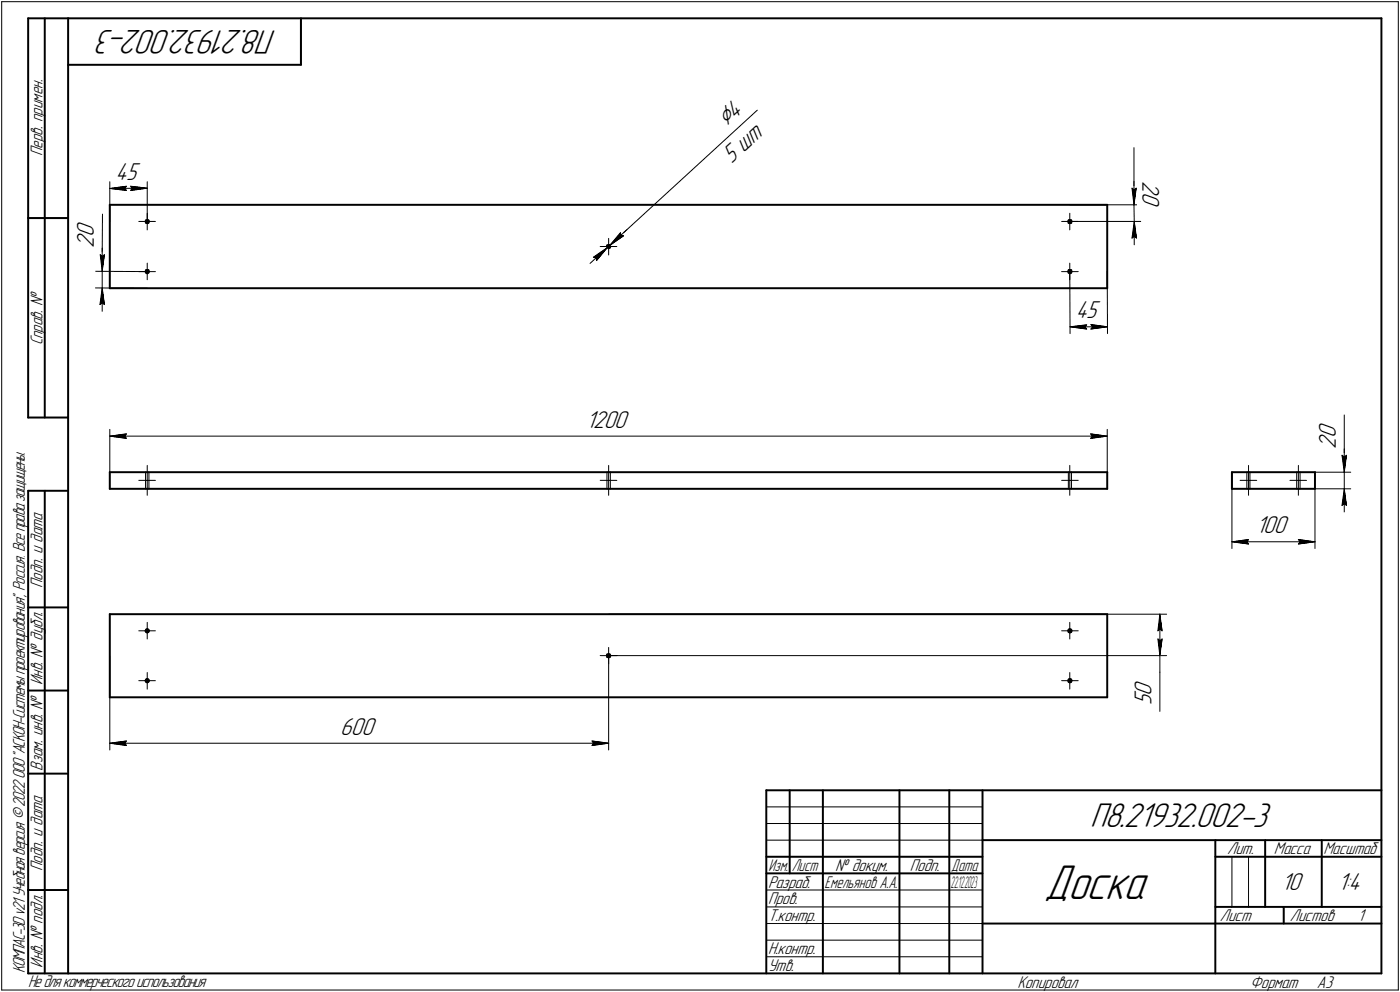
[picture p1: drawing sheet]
<svg xmlns="http://www.w3.org/2000/svg" width="421mm" height="298mm" viewBox="0 0 421 298" stroke-linecap="round" stroke-linejoin="round" font-family="sans-serif">
<defs><g id="words">
<text font-size="15.6" x="314" y="270.1">Доска</text>
<g font-size="10.9">
<text x="83.2" y="9" transform="rotate(-180 83.2 9)">П8.21932.002-3</text>
<text x="327.8" y="248.5">П8.21932.002-3</text>
</g>
<text font-size="8.5" x="218.4" y="38.3" transform="rotate(-42 218.4 38.3)">Ç4</text>
<g font-size="7.8">
<text x="220" y="49.2" transform="rotate(-42 220 49.2)">5 шт</text>
<text x="34.7" y="54.1">45</text>
<text x="343.6" y="54.5" transform="rotate(90 343.6 54.5)">2</text>
<text x="343.6" y="57.7" transform="rotate(90 343.6 57.7)">0</text>
<text x="28.2" y="71.4" transform="rotate(-90 28.2 71.4)">0</text>
<text x="28.2" y="74.5" transform="rotate(-90 28.2 74.5)">2</text>
<text x="323.5" y="95.7">45</text>
<text x="176.3" y="128.5">1200</text>
<text x="401.7" y="131.7" transform="rotate(-90 401.7 131.7)">0</text>
<text x="401.7" y="134.9" transform="rotate(-90 401.7 134.9)">2</text>
<text x="377.8" y="160.3">100</text>
<text x="346.3" y="209" transform="rotate(-90 346.3 209)">0</text>
<text x="346.3" y="211.8" transform="rotate(-90 346.3 211.8)">5</text>
<text x="102.3" y="220.8">600</text>
<text x="385.4" y="267.5">10</text>
<text x="402.4" y="267.5">1:4</text>
</g>
<g font-size="5.4">
<text x="12.8" y="46.9" transform="rotate(-90 12.8 46.9)">Перв. примен.</text>
<text x="12.8" y="103.8" transform="rotate(-90 12.8 103.8)">Справ. №</text>
<text x="12.8" y="176.7" transform="rotate(-90 12.8 176.7)">Подп. и дата</text>
<text x="12.8" y="205.8" transform="rotate(-90 12.8 205.8)">Инв. № дубл.</text>
<text x="12.8" y="231.6" transform="rotate(-90 12.8 231.6)">Взам. инв. №</text>
<text x="369.1" y="256.8">Лит.</text>
<text x="383.1" y="256.8">Масса</text>
<text x="398" y="256.8">Масштаб</text>
<text x="12.8" y="261.7" transform="rotate(-90 12.8 261.7)">Подп. и дата</text>
<text x="251.2" y="261.8">№ докум.</text>
<text x="273.6" y="261.8">Подп.</text>
<text x="231" y="266.8">Разраб.</text>
<text x="231" y="271.8">Пров.</text>
<text x="231" y="276.8">Т.контр.</text>
<text x="366.9" y="276.8">Лист</text>
<text x="387.9" y="276.8">Листов</text>
<text x="408.4" y="276.8">1</text>
<text x="231" y="286.8">Н.контр.</text>
<text x="7.5" y="292.5" transform="rotate(-90 7.5 292.5)">КОМПАС-3Dv21 Учебнаяверсия©2022ООО&quot;АСКОН-Системыпроектирования&quot;, Россия. Всеправазащищены.</text>
<text x="12.8" y="290.8" transform="rotate(-90 12.8 290.8)">Инв. № подл.</text>
<text x="231" y="291.8">Утв.</text>
<text x="8.5" y="296.7">Недлякоммерческогоиспользования</text>
<text x="306" y="296.8">Копировал</text>
<text x="376" y="296.8">Формат</text>
<text x="396" y="296.8">A3</text>
</g>
<g font-size="5.3">
<text x="231.1" y="261.8">Изм.</text>
<text x="238.1" y="261.8">Лист</text>
<text x="286.1" y="261.8">Дата</text>
<text x="248" y="266.8">Емельянов А.А.</text>
</g>
<g font-size="5.1">
<text x="286" y="266.8">2</text>
<text x="286.9" y="266.8">2.12.2023</text>
</g>
</g></defs>
<g fill="none" stroke="#000" stroke-width=".59">
<path d="M8.5 5.5v120zM8.5 5.5h12zM13.5 5.5v120zM20.5 5.5v287zM20.5 5.5h395zM20.5 19.5h70zM90.5 5.5v14zM415.5 5.5v287zM8.5 65.5h12zM33 61.6h300zM33 61.6v25zM43.8 66.5l.1 .5z"/>
<path d="M43.9 67l.4 .1zM43.9 66.2l.4-.1zM43.9 66.2l-.1 .3zM44.3 67.1l.3-.1zM44.3 66.1l.3 .1zM44.6 66.2l.2 .3zM44.8 66.5l-.2 .5zM182.5 74.1l.1 .3zM182.6 74.4l.4 .2zM182.6 73.7l.4-.1zM182.6 73.7l-.1 .4zM183 74.6l.4-.2z"/>
<path d="M183 73.6l.4 .1zM183.4 73.7l.2 .4zM183.6 74.1l-.2 .3zM321.3 66.5l.1 .5zM321.4 67l.3 .1zM321.4 66.2l.3-.1zM321.4 66.2l-.1 .3zM321.7 67.1l.5-.1zM321.7 66.1l.5 .1zM322.2 66.2v.3zM322.2 66.5v.5zM333 61.6v25z"/>
<path d="M33 86.6h300zM43.8 81.6l.1 .4zM43.9 82l.4 .1zM43.9 81.2l.4-.1zM43.9 81.2l-.1 .4zM44.3 82.1l.3-.1zM44.3 81.1l.3 .1zM44.6 81.2l.2 .4zM44.8 81.6l-.2 .4zM321.3 81.6l.1 .4zM321.4 82l.3 .1zM321.4 81.2l.3-.1z"/>
<path d="M321.4 81.2l-.1 .4zM321.7 82.1l.5-.1zM321.7 81.1l.5 .1zM322.2 81.2v.4zM322.2 81.6v.4zM8.5 125.5h12zM8.5 147.5v145zM8.5 147.5h12zM13.5 147.5v145zM33 141.9h300zM33 141.9v5zM33 146.9h300z"/>
<path d="M333 141.9v5zM370.5 141.9h25zM370.5 141.9v5zM370.5 146.9h25zM395.5 141.9v5zM8.5 182.5h12zM33 184.6v24.9zM33 184.6h300zM43.8 189.6l.1 .3zM43.9 189.2l-.1 .4zM43.9 189.2l.4-.1zM43.9 189.9l.4 .2z"/>
<path d="M44.3 189.1l.3 .1zM44.3 190.1l.3-.2zM44.6 189.2l.2 .4zM44.8 189.6l-.2 .3zM182.5 197l.1 .4zM182.6 196.7l-.1 .3zM182.6 196.7l.4-.1zM182.6 197.4l.4 .1zM183 196.6l.4 .1zM183 197.5l.4-.1zM183.4 196.7l.2 .3zM183.6 197l-.2 .4z"/>
<path d="M321.3 189.6l.1 .3zM321.4 189.2l-.1 .4zM321.4 189.2l.3-.1zM321.4 189.9l.3 .2zM321.7 189.1l.5 .1zM321.7 190.1l.5-.2zM322.2 189.2v.4zM322.2 189.6v.3zM333 184.6v24.9zM8.5 207.5h12zM33 209.5h300zM43.8 204.6l.1 .3z"/>
<path d="M43.9 204.2l-.1 .4zM43.9 204.2l.4-.2zM43.9 204.9l.4 .2zM44.3 204l.3 .2zM44.3 205.1l.3-.2zM44.6 204.2l.2 .4zM44.8 204.6l-.2 .3zM321.3 204.6l.1 .3zM321.4 204.2l-.1 .4zM321.4 204.2l.3-.2zM321.4 204.9l.3 .2zM321.7 204l.5 .2z"/>
<path d="M321.7 205.1l.5-.2zM322.2 204.2v.4zM322.2 204.6v.3zM8.5 232.5h12zM230.5 237.5h185zM230.5 237.5v55zM237.5 237.5v25zM247.5 237.5v55zM270.5 237.5v55zM285.5 237.5v55zM295.5 237.5v55zM230.5 257.5h65z"/>
<path d="M295.5 252.5h120zM365.5 252.5v40zM365.5 257.5h15zM380.5 252.5v20zM380.5 257.5h35zM397.5 252.5v20zM8.5 267.5h12zM230.5 262.5h65zM295.5 277.5h70zM365.5 277.5h50zM365.5 272.5h50zM386.1 272.5v5z"/>
<path d="M8.5 292.5h12zM20.5 292.5h395z"/>
</g>
<g fill="none" stroke="#000" stroke-width=".3">
<path d="M.5 .5v297zM.5 .5h420zM420.5 .5v297zM33 54.6v12zM33 56.6l5-.6zM33 56.6l5 .6zM33 56.6h11.3zM37.5 56.6l.5 .6zM38 56l-.5 .6zM39.3 57.2l5-.6zM39.3 56l.4 .6zM39.3 56l5 .6z"/>
<path d="M39.7 56.6l-.4 .6zM44.3 54.6v11.9zM340.4 56.6l.6 .5zM340.4 56.6l.6 5zM341 56.6v5zM341 44.4v12.2zM341 57.1l.7-.5zM341 54.5v7.1zM341.7 56.6l-.7 5zM30.1 76.5l.6 .5zM30.1 76.5l.6 5zM30.7 76.5v5z"/>
<path d="M30.7 77l.7-.5zM30.7 74.5v7zM30.8 64.3l-.1 12.2zM31.4 76.5l-.7 5zM41.7 66.5h2.6zM44.3 79.1v2.5zM44.3 66.5h2.4zM44.3 66.5v2.6zM44.3 64.1v2.4zM177.5 79.2l5.1-4.8zM178.5 77.3l4.1-2.9zM178.5 77.3l.8 .2z"/>
<path d="M179.3 77.5l.1 .8zM180.5 74.1h2.5zM182.6 74.4l-3.2 3.9zM182.6 74.4l.8-.7zM183 74.1h2.5zM183 74.1v2.5zM183 71.6v2.5zM183.4 73.7l44.4-40.6zM183.4 73.7l4.1-2.8zM183.4 73.7l5.2-4.7zM186.6 69.9l.1 .8zM186.6 69.9l-3.2 3.8z"/>
<path d="M186.7 70.7l.8 .2zM319.3 66.5h2.4zM321.7 79.1v2.5zM321.7 66.5h2.6zM321.7 66.5v2.6zM321.7 64.1v2.4zM321.7 66.5h21.4zM321.7 61.6h21.4zM340.4 71.5l.7-.5zM341 61.6l.1 4.9zM341.1 66.5l-.7 5zM341.1 71l.7 .5z"/>
<path d="M341.1 66.5l.7 5zM341.1 66.5v7.1zM28.7 86.5l15.6 .1zM28.8 81.5l15.5 .1zM30.1 91.5l.6-.5zM30.7 86.5l-.6 5zM30.7 91l.7 .5zM30.7 86.5l.7 5zM30.7 86.5v7.1zM30.7 81.5v5zM41.7 81.6h2.6zM44.3 81.6h2.4z"/>
<path d="M44.3 81.6v2.5zM319.3 81.6h2.4zM321.7 81.6h2.6zM321.7 81.6v2.5zM321.7 81.6l.1 18.6zM321.8 98.2l5-.6zM321.8 98.2l5 .7zM321.8 98.2h11.3zM326.3 98.2l.5 .7zM326.8 97.6l-.5 .6zM328.1 98.9l5-.7zM328.1 97.5l.5 .7z"/>
<path d="M328.1 97.5l5 .7zM328.6 98.2l-.5 .7zM333 81.5l.1 18.7zM33 129v12.9zM33 131.1l5-.7zM33 131.1l5 .6zM33 131.1h300zM37.5 131.1l.5 .6zM38 130.4l-.5 .7zM44.3 139.9v4.5zM183 139.9v4.5zM321.7 139.9v4.5z"/>
<path d="M328 131.7l5-.6zM328 130.4l.5 .7zM328 130.4l5 .7zM328.5 131.1l-.5 .6zM333 129v12.9zM375.5 139.9v4.5zM390.5 139.9v4.5zM403.6 136.8l.7 .5zM403.6 136.8l.7 5.1zM404.3 136.8v5.1zM404.3 124.7v12.1zM404.3 137.3l.7-.5z"/>
<path d="M404.3 134.9v7zM405 136.8l-.7 5.1zM41.7 144.4h2.6zM43.8 141.9h1zM43.8 146.9h1zM43.8 141.9v5zM44.3 144.4h2.4zM44.3 144.4v4.4zM44.8 141.9v5zM180.5 144.4h2.5zM182.5 141.9h1.1zM182.5 146.9h1.1z"/>
<path d="M182.5 141.9v5zM183 144.4h2.5zM183 144.4v4.4zM183.6 141.9v5zM319.3 144.4h2.4zM321.3 141.9h.9zM321.3 146.9h.9zM321.3 141.9v5zM321.7 144.4h2.6zM321.7 144.4v4.4zM322.2 141.9v5zM370.5 146.9v17.9z"/>
<path d="M373 144.4h2.5zM375 146.9h.9zM375 141.9h.9zM375 141.9v5zM375.5 144.4h2.5zM375.5 144.4v4.4zM375.9 141.9v5zM387.9 144.4h2.6zM390 146.9h1zM390 141.9v5zM390 141.9h1zM390.5 144.4h2.4z"/>
<path d="M390.5 144.4v4.4zM391 141.9v5zM395.5 141.9h10.7zM395.5 146.9h10.7zM395.5 146.9v17.9zM403.6 151.9l.7-.5zM404.3 146.9l-.7 5zM404.3 151.4l.7 .5zM404.3 146.9l.7 5zM404.3 146.9v6.9zM404.3 141.9v5zM370.5 162.8l5-.7z"/>
<path d="M370.5 162.8l5 .7zM370.5 162.8h25zM375 162.8l.5 .7zM375.5 162.1l-.5 .7zM390.5 163.5l5-.7zM390.5 162.1l.5 .7zM390.5 162.1l5 .7zM391 162.8l-.5 .7zM33 197.1v28.3zM41.7 189.6h2.6zM44.3 189.6h2.4zM44.3 189.6v2.4z"/>
<path d="M44.3 187v2.6zM180.5 197h2.5zM183 197h2.5zM183 197v2.6zM183 194.6v2.4zM183 197v28.4zM183 184.6h167.9zM183 197h167.9zM319.3 189.6h2.4zM321.7 189.6h2.6zM321.7 189.6v2.4zM321.7 187v2.6z"/>
<path d="M348.2 189.6l.6-.5zM348.2 192l.6 5zM348.2 192l.6 .5zM348.8 197v5zM348.8 184.6l.7 5zM348.8 189.1l.7 .5zM348.8 184.6l-.6 5zM348.8 192.5l.7-.5zM348.8 184.6v12.4zM349.5 192l-.7 5zM41.7 204.6h2.6zM44.3 204.6h2.4z"/>
<path d="M44.3 204.6v2.5zM44.3 202.1v2.5zM319.3 204.6h2.4zM321.7 204.6h2.6zM321.7 204.6v2.5zM321.7 202.1v2.5zM348.8 202v11.8zM33 223.4l5-.7zM33 223.4l5 .6zM33 223.4h150zM37.5 223.4l.5 .6zM38 222.7l-.5 .7z"/>
<path d="M178.1 224l4.9-.6zM178.1 222.7l.4 .7zM178.1 222.7l4.9 .7zM178.5 223.4l-.4 .6zM230.5 247.5h65zM230.5 252.5h65zM230.5 242.5h65zM370.5 257.5v15zM375.5 257.5v15zM230.5 267.5h65zM230.5 272.5h65zM230.5 277.5h65z"/>
<path d="M.5 297.5h420zM230.5 282.5h65zM230.5 287.5h65z"/>
</g>
<g fill="#fff" stroke="#fff" stroke-width=".3">
<path d="M176.3 122.9h13.4zM176.3 123h13.4zM176.3 123.1h13.4zM176.3 123.2h13.4zM176.3 123.3h13.4zM176.3 123.4h13.4zM176.3 123.4h13.4zM176.3 123.5h13.4zM176.3 123.6h13.4zM176.3 123.7h13.4zM176.3 123.8h13.4zM176.3 123.9h13.4zM176.3 124h13.4zM176.3 124h13.4zM176.3 124.1h13.4zM176.3 124.2h13.4zM176.3 124.3h13.4zM176.3 124.4h13.4zM176.3 124.5h13.4zM176.3 124.5h13.4zM176.3 124.6h13.4zM176.3 124.7h13.4zM176.3 124.8h13.4zM176.3 124.9h13.4zM176.3 125h13.4zM176.3 125.1h13.4zM176.3 125.1h13.4zM176.3 125.2h13.4zM176.3 125.3h13.4zM176.3 125.4h13.4zM176.3 125.5h13.4zM176.3 125.6h13.4zM176.3 125.6h13.4zM176.3 125.7h13.4zM176.3 125.8h13.4zM176.3 125.9h13.4zM176.3 126h13.4zM176.3 126.1h13.4zM176.3 126.2h13.4zM176.3 126.2h13.4zM176.3 126.3h13.4zM176.3 126.4h13.4zM176.3 126.5h13.4zM176.3 126.6h13.4zM176.3 126.7h13.4zM176.3 126.7h13.4zM176.3 126.8h13.4zM176.3 126.9h13.4zM176.3 127h13.4zM176.3 127.1h13.4zM176.3 127.2h13.4zM176.3 127.3h13.4zM176.3 127.3h13.4zM176.3 127.4h13.4zM176.3 127.5h13.4zM176.3 127.6h13.4zM176.3 127.7h13.4zM176.3 127.8h13.4zM176.3 127.8h13.4zM176.3 127.9h13.4zM176.3 128h13.4zM176.3 128.1h13.4zM176.3 128.2h13.4zM176.3 128.3h13.4zM176.3 128.4h13.4zM176.3 128.4h13.4zM176.3 128.5h13.4zM176.3 128.6h13.4zM176.3 128.7h13.4zM176.3 128.8h13.4zM176.3 128.9h13.4zM176.3 128.9h13.4zM176.3 129h13.4zM176.3 129.1h13.4zM176.3 129.2h13.4zM176.3 129.3h13.4zM176.3 129.4h13.4zM176.3 129.5h13.4zM176.3 129.5h13.4zM176.3 129.6h13.4zM176.3 129.7h13.4zM176.3 129.8h13.4zM176.3 129.9h13.4zM176.3 130h13.4z"/>
<path d="M327.5 129.9h.7zM327.5 130h1.3zM327.5 130h1.9zM327.5 130.1h2.5zM327.5 130.2h3.1zM327.5 130.3h3.7zM327.5 130.4h4zM327.5 130.5h4.1zM327.5 130.6h4.3zM327.5 130.6h4.6zM327.5 130.7h4.7zM327.5 130.8h4.9zM327.5 130.9h5.2zM327.5 131h5.3zM327.5 131.1h5.5zM327.5 131.1h5.3zM327.5 131.2h5.2zM327.5 131.3h4.9zM327.5 131.4h4.7zM327.5 131.5h4.6zM327.5 131.6h4.3zM327.5 131.7h4.1zM327.5 131.7h4zM327.5 131.8h3.7zM327.5 131.9h3zM327.5 132h2.3zM327.5 132.1h1.5zM327.5 132.2h.8z"/>
<path d="M37.9 129.9h.6zM37.3 130h1.2zM36.7 130h1.8zM36.1 130.1h2.4zM35.5 130.2h3zM34.8 130.3h3.7zM34.6 130.4h3.9zM34.5 130.5h4zM34.2 130.6h4.3zM34 130.6h4.5zM33.9 130.7h4.6zM33.6 130.8h4.9zM33.4 130.9h5.1zM33.3 131h5.2zM33 131.1h5.5zM33.3 131.1h5.2zM33.4 131.2h5.1zM33.6 131.3h4.9zM33.9 131.4h4.6zM34 131.5h4.5zM34.2 131.6h4.3zM34.5 131.7h4zM34.6 131.7h3.9zM34.8 131.8h3.7zM35.6 131.9h2.9zM36.3 132h2.2zM37.1 132.1h1.4zM37.8 132.2h.7z"/>
<path d="M323.5 90.1h7.8zM323.5 90.2h7.8zM323.5 90.3h7.8zM323.5 90.3h7.8zM323.5 90.4h7.8zM323.5 90.5h7.8zM323.5 90.6h7.8zM323.5 90.7h7.8zM323.5 90.8h7.8zM323.5 90.8h7.8zM323.5 90.9h7.8zM323.5 91h7.8zM323.5 91.1h7.8zM323.5 91.2h7.8zM323.5 91.3h7.8zM323.5 91.4h7.8zM323.5 91.4h7.8zM323.5 91.5h7.8zM323.5 91.6h7.8zM323.5 91.7h7.8zM323.5 91.8h7.8zM323.5 91.9h7.8zM323.5 91.9h7.8zM323.5 92h7.8zM323.5 92.1h7.8zM323.5 92.2h7.8zM323.5 92.3h7.8zM323.5 92.4h7.8zM323.5 92.5h7.8zM323.5 92.5h7.8zM323.5 92.6h7.8zM323.5 92.7h7.8zM323.5 92.8h7.8zM323.5 92.9h7.8zM323.5 93h7.8zM323.5 93h7.8zM323.5 93.1h7.8zM323.5 93.2h7.8zM323.5 93.3h7.8zM323.5 93.4h7.8zM323.5 93.5h7.8zM323.5 93.6h7.8zM323.5 93.6h7.8zM323.5 93.7h7.8zM323.5 93.8h7.8zM323.5 93.9h7.8zM323.5 94h7.8zM323.5 94.1h7.8zM323.5 94.1h7.8zM323.5 94.2h7.8zM323.5 94.3h7.8zM323.5 94.4h7.8zM323.5 94.5h7.8zM323.5 94.6h7.8zM323.5 94.7h7.8zM323.5 94.7h7.8zM323.5 94.8h7.8zM323.5 94.9h7.8zM323.5 95h7.8zM323.5 95.1h7.8zM323.5 95.2h7.8zM323.5 95.2h7.8zM323.5 95.3h7.8zM323.5 95.4h7.8zM323.5 95.5h7.8zM323.5 95.6h7.8zM323.5 95.7h7.8zM323.5 95.8h7.8zM323.5 95.8h7.8zM323.5 95.9h7.8zM323.5 96h7.8zM323.5 96.1h7.8zM323.5 96.2h7.8zM323.5 96.3h7.8zM323.5 96.4h7.8zM323.5 96.4h7.8zM323.5 96.5h7.8zM323.5 96.6h7.8zM323.5 96.7h7.8zM323.5 96.8h7.8zM323.5 96.9h7.8zM323.5 96.9h7.8zM323.5 97h7.8zM323.5 97.1h7.8zM323.5 97.2h7.8z"/>
<path d="M326.7 97.1h.6zM326.1 97.2h1.2zM325.5 97.3h1.8zM324.9 97.4h2.4zM324.3 97.5h3zM323.6 97.5h3.7zM323.4 97.6h3.9zM323.2 97.7h4.1zM323 97.8h4.3zM322.7 97.9h4.6zM322.5 98h4.8zM322.3 98h5zM322.1 98.1h5.2zM321.8 98.2h5.5zM322.1 98.3h5.2zM322.2 98.4h5.1zM322.4 98.5h4.9zM322.7 98.6h4.6zM322.8 98.6h4.5zM323 98.7h4.3zM323.3 98.8h4zM323.4 98.9h3.9zM323.6 99h3.7zM324.3 99.1h3zM324.9 99.1h2.4zM325.5 99.2h1.8zM326.1 99.3h1.2zM326.7 99.4h.6z"/>
<path d="M327.6 97.1h.7zM327.6 97.2h1.5zM327.6 97.3h2.3zM327.6 97.4h3zM327.6 97.5h3.7zM327.6 97.5h4zM327.6 97.6h4.1zM327.6 97.7h4.3zM327.6 97.8h4.5zM327.6 97.9h4.7zM327.6 98h4.9zM327.6 98h5.1zM327.6 98.1h5.3zM327.6 98.2h5.5zM327.6 98.3h5.3zM327.6 98.4h5.1zM327.6 98.5h4.9zM327.6 98.6h4.7zM327.6 98.6h4.5zM327.6 98.7h4.3zM327.6 98.8h4.1zM327.6 98.9h4zM327.6 99h3.7zM327.6 99.1h3.1zM327.6 99.1h2.5zM327.6 99.2h1.8zM327.6 99.3h1.2zM327.6 99.4h.7z"/>
<path d="M342.1 54.5h7.1zM342.1 54.6h7.1zM342.1 54.7h7.1zM342.1 54.8h7.1zM342.1 54.9h7.1zM342.1 54.9h7.1zM342.1 55h7.1zM342.1 55.1h7.1zM342.1 55.2h7.1zM342.1 55.3h7.1zM342.1 55.4h7.1zM342.1 55.5h7.1zM342.1 55.5h7.1zM342.1 55.6h7.1zM342.1 55.7h7.1zM342.1 55.8h7.1zM342.1 55.9h7.1zM342.1 56h7.1zM342.1 56h7.1zM342.1 56.1h7.1zM342.1 56.2h7.1zM342.1 56.3h7.1zM342.1 56.4h7.1zM342.1 56.5h7.1zM342.1 56.6h7.1zM342.1 56.6h7.1zM342.1 56.7h7.1zM342.1 56.8h7.1zM342.1 56.9h7.1zM342.1 57h7.1zM342.1 57.1h7.1zM342.1 57.1h7.1zM342.1 57.2h7.1zM342.1 57.3h7.1zM342.1 57.4h7.1zM342.1 57.5h7.1zM342.1 57.6h7.1zM342.1 57.7h7.1zM342.1 57.7h7.1zM342.1 57.8h7.1zM342.1 57.9h7.1zM342.1 58h7.1zM342.1 58.1h7.1zM342.1 58.2h7.1zM342.1 58.3h7.1zM342.1 58.3h7.1zM342.1 58.4h7.1zM342.1 58.5h7.1zM342.1 58.6h7.1zM342.1 58.7h7.1zM342.1 58.8h7.1zM342.1 58.8h7.1zM342.1 58.9h7.1zM342.1 59h7.1zM342.1 59.1h7.1zM342.1 59.2h7.1zM342.1 59.3h7.1zM342.1 59.4h7.1zM342.1 59.4h7.1zM342.1 59.5h7.1zM342.1 59.6h7.1zM342.1 59.7h7.1zM342.1 59.8h7.1zM342.1 59.9h7.1zM342.1 59.9h7.1zM342.1 60h7.1zM342.1 60.1h7.1zM342.1 60.2h7.1zM342.1 60.3h7.1zM342.1 60.4h7.1zM342.1 60.5h7.1zM342.1 60.5h7.1zM342.1 60.6h7.1zM342.1 60.7h7.1zM342.1 60.8h7.1zM342.1 60.9h7.1zM342.1 61h7.1zM342.1 61h7.1zM342.1 61.1h7.1zM342.1 61.2h7.1zM342.1 61.3h7.1zM342.1 61.4h7.1zM342.1 61.5h7.1zM342.1 61.6h7.1zM342.1 61.6h7.1zM342.1 61.7h7.1zM342.1 61.8h7.1zM342.1 61.9h7.1zM342.1 62h7.1zM342.1 62.1h7.1zM342.1 62.1h7.1zM342.1 62.2h7.1zM342.1 62.3h7.1zM342.1 62.4h7.1zM342.1 62.5h7.1zM342.1 62.6h7.1zM342.1 62.7h7.1z"/>
<path d="M341 66.8h.3zM341 66.9h.3zM341 67h.3zM341 67.1h.4zM340.9 67.1h.5zM340.9 67.2h.6zM340.9 67.3h.6zM340.8 67.4h.7zM340.8 67.5h.7zM340.7 67.6h.8zM340.7 67.6h.8zM340.6 67.7h1zM340.6 67.8h1zM340.6 67.9h1.1zM340.5 68h1.2zM340.5 68.1h1.2zM340.4 68.2h1.4zM340.4 68.2h1.4zM340.4 68.3h1.4zM340.4 68.4h1.5zM340.4 68.5h1.5zM340.4 68.6h1.5zM340.4 68.7h1.5zM340.4 68.7h1.5zM340.4 68.8h1.5zM340.4 68.9h1.5zM340.3 69h1.7zM340.3 69.1h1.7zM340.3 69.2h1.7zM340.3 69.3h1.7zM340.3 69.3h1.7zM340.3 69.4h1.7zM340.3 69.5h1.7zM340.2 69.6h1.9zM340.2 69.7h1.9zM340.2 69.8h1.9zM340.2 69.8h1.9zM340.2 69.9h1.9zM340.2 70h1.9zM340.2 70.1h1.9zM340.1 70.2h2zM340.1 70.3h2zM340.1 70.4h2zM340.1 70.4h2zM340.1 70.5h2zM340.1 70.6h2zM340.1 70.7h2zM340.1 70.8h2zM340 70.9h2.2zM340 71h2.2zM340 71h2.2zM340 71.1h2.2zM340 71.2h2.2zM340 71.3h2.2zM340 71.4h2.2zM339.9 71.5h2.4zM339.9 71.5h2.4zM339.9 71.6h2.4zM339.9 71.7h2.4zM339.9 71.8h2.4zM339.9 71.9h2.4zM339.9 72h2.4z"/>
<path d="M339.9 56h2.4zM339.9 56.1h2.4zM339.9 56.2h2.4zM339.9 56.3h2.4zM339.9 56.4h2.4zM339.9 56.5h2.4zM339.9 56.6h2.4zM339.9 56.6h2.4zM340 56.7h2.2zM340 56.8h2.2zM340 56.9h2.2zM340 57h2.2zM340 57.1h2.2zM340 57.1h2.2zM340 57.2h2.2zM340.1 57.3h2zM340.1 57.4h2zM340.1 57.5h2zM340.1 57.6h2zM340.1 57.7h2zM340.1 57.7h2zM340.1 57.8h2zM340.1 57.9h2zM340.2 58h1.9zM340.2 58.1h1.9zM340.2 58.2h1.9zM340.2 58.3h1.9zM340.2 58.3h1.9zM340.2 58.4h1.9zM340.2 58.5h1.9zM340.3 58.6h1.7zM340.3 58.7h1.7zM340.3 58.8h1.7zM340.3 58.8h1.7zM340.3 58.9h1.7zM340.3 59h1.7zM340.3 59.1h1.7zM340.4 59.2h1.5zM340.4 59.3h1.5zM340.4 59.4h1.5zM340.4 59.4h1.5zM340.4 59.5h1.5zM340.4 59.6h1.5zM340.4 59.7h1.5zM340.4 59.8h1.4zM340.4 59.9h1.4zM340.4 59.9h1.4zM340.5 60h1.2zM340.5 60.1h1.2zM340.5 60.2h1.1zM340.6 60.3h1zM340.6 60.4h.9zM340.7 60.5h.8zM340.7 60.5h.8zM340.7 60.6h.8zM340.8 60.7h.7zM340.8 60.8h.6zM340.8 60.9h.6zM340.9 61h.4zM340.9 61h.4zM341 61.1h.3zM341 61.2h.2zM341 61.3h.2z"/>
<path d="M22.7 66.4h7.1zM22.7 66.5h7.1zM22.7 66.5h7.1zM22.7 66.6h7.1zM22.7 66.7h7.1zM22.7 66.8h7.1zM22.7 66.9h7.1zM22.7 67h7.1zM22.7 67.1h7.1zM22.7 67.1h7.1zM22.7 67.2h7.1zM22.7 67.3h7.1zM22.7 67.4h7.1zM22.7 67.5h7.1zM22.7 67.6h7.1zM22.7 67.6h7.1zM22.7 67.7h7.1zM22.7 67.8h7.1zM22.7 67.9h7.1zM22.7 68h7.1zM22.7 68.1h7.1zM22.7 68.2h7.1zM22.7 68.2h7.1zM22.7 68.3h7.1zM22.7 68.4h7.1zM22.7 68.5h7.1zM22.7 68.6h7.1zM22.7 68.7h7.1zM22.7 68.7h7.1zM22.7 68.8h7.1zM22.7 68.9h7.1zM22.7 69h7.1zM22.7 69.1h7.1zM22.7 69.2h7.1zM22.7 69.3h7.1zM22.7 69.3h7.1zM22.7 69.4h7.1zM22.7 69.5h7.1zM22.7 69.6h7.1zM22.7 69.7h7.1zM22.7 69.8h7.1zM22.7 69.8h7.1zM22.7 69.9h7.1zM22.7 70h7.1zM22.7 70.1h7.1zM22.7 70.2h7.1zM22.7 70.3h7.1zM22.7 70.4h7.1zM22.7 70.4h7.1zM22.7 70.5h7.1zM22.7 70.6h7.1zM22.7 70.7h7.1zM22.7 70.8h7.1zM22.7 70.9h7.1zM22.7 71h7.1zM22.7 71h7.1zM22.7 71.1h7.1zM22.7 71.2h7.1zM22.7 71.3h7.1zM22.7 71.4h7.1zM22.7 71.5h7.1zM22.7 71.5h7.1zM22.7 71.6h7.1zM22.7 71.7h7.1zM22.7 71.8h7.1zM22.7 71.9h7.1zM22.7 72h7.1zM22.7 72.1h7.1zM22.7 72.1h7.1zM22.7 72.2h7.1zM22.7 72.3h7.1zM22.7 72.4h7.1zM22.7 72.5h7.1zM22.7 72.6h7.1zM22.7 72.6h7.1zM22.7 72.7h7.1zM22.7 72.8h7.1zM22.7 72.9h7.1zM22.7 73h7.1zM22.7 73.1h7.1zM22.7 73.2h7.1zM22.7 73.2h7.1zM22.7 73.3h7.1zM22.7 73.4h7.1zM22.7 73.5h7.1zM22.7 73.6h7.1zM22.7 73.7h7.1zM22.7 73.7h7.1zM22.7 73.8h7.1zM22.7 73.9h7.1zM22.7 74h7.1zM22.7 74.1h7.1zM22.7 74.2h7.1zM22.7 74.3h7.1zM22.7 74.3h7.1zM22.7 74.4h7.1z"/>
<path d="M29.5 76h2.5zM29.6 76.1h2.4zM29.6 76.2h2.4zM29.6 76.3h2.4zM29.6 76.4h2.4zM29.6 76.5h2.4zM29.6 76.5h2.4zM29.6 76.6h2.4zM29.6 76.7h2.3zM29.7 76.8h2.2zM29.7 76.9h2.2zM29.7 77h2.2zM29.7 77h2.2zM29.7 77.1h2.2zM29.7 77.2h2.2zM29.7 77.3h2.1zM29.7 77.4h2.1zM29.7 77.5h2.1zM29.8 77.6h2zM29.8 77.6h2zM29.8 77.7h2zM29.8 77.8h2zM29.8 77.9h1.9zM29.8 78h1.9zM29.8 78.1h1.9zM29.8 78.1h1.9zM29.8 78.2h1.9zM29.9 78.3h1.8zM29.9 78.4h1.8zM29.9 78.5h1.8zM29.9 78.6h1.8zM29.9 78.7h1.8zM29.9 78.7h1.8zM29.9 78.8h1.8zM29.9 78.9h1.8zM29.9 79h1.8zM30 79.1h1.7zM30 79.2h1.6zM30 79.2h1.6zM30 79.3h1.6zM30 79.4h1.6zM30 79.5h1.6zM30 79.6h1.6zM30 79.7h1.6zM30 79.8h1.5zM30.1 79.8h1.4zM30.1 79.9h1.4zM30.1 80h1.3zM30.1 80.1h1.3zM30.2 80.2h1.1zM30.2 80.3h1.1zM30.2 80.3h1zM30.3 80.4h.9zM30.3 80.5h.9zM30.4 80.6h.8zM30.4 80.7h.8zM30.5 80.8h.6zM30.5 80.9h.6zM30.5 80.9h.5zM30.6 81h.4zM30.6 81.1h.4zM30.6 81.2h.3zM30.6 81.3h.3z"/>
<path d="M30.6 86.8h.3zM30.6 86.9h.3zM30.6 87h.4zM30.6 87h.4zM30.5 87.1h.5zM30.5 87.2h.6zM30.5 87.3h.6zM30.4 87.4h.8zM30.4 87.5h.8zM30.3 87.5h.9zM30.3 87.6h.9zM30.2 87.7h1zM30.2 87.8h1.1zM30.2 87.9h1.1zM30.1 88h1.3zM30.1 88.1h1.3zM30.1 88.1h1.4zM30.1 88.2h1.4zM30 88.3h1.5zM30 88.4h1.6zM30 88.5h1.6zM30 88.6h1.6zM30 88.6h1.6zM30 88.7h1.6zM30 88.8h1.6zM30 88.9h1.6zM29.9 89h1.7zM29.9 89.1h1.8zM29.9 89.2h1.8zM29.9 89.2h1.8zM29.9 89.3h1.8zM29.9 89.4h1.8zM29.9 89.5h1.8zM29.8 89.6h1.9zM29.8 89.7h1.9zM29.8 89.7h1.9zM29.8 89.8h1.9zM29.8 89.9h1.9zM29.8 90h1.9zM29.8 90.1h1.9zM29.7 90.2h2zM29.7 90.3h2zM29.7 90.3h2zM29.7 90.4h2zM29.7 90.5h2zM29.7 90.6h2.1zM29.7 90.7h2.1zM29.7 90.8h2.1zM29.6 90.8h2.2zM29.6 90.9h2.2zM29.6 91h2.2zM29.6 91.1h2.2zM29.6 91.2h2.2zM29.6 91.3h2.2zM29.6 91.4h2.3zM29.5 91.4h2.4zM29.5 91.5h2.4zM29.5 91.6h2.4zM29.5 91.7h2.4zM29.5 91.8h2.4zM29.5 91.9h2.4zM29.5 91.9h2.4z"/>
<path d="M34.7 48.5h7.8zM34.7 48.6h7.8zM34.7 48.7h7.8zM34.7 48.8h7.8zM34.7 48.9h7.8zM34.7 48.9h7.8zM34.7 49h7.8zM34.7 49.1h7.8zM34.7 49.2h7.8zM34.7 49.3h7.8zM34.7 49.4h7.8zM34.7 49.4h7.8zM34.7 49.5h7.8zM34.7 49.6h7.8zM34.7 49.7h7.8zM34.7 49.8h7.8zM34.7 49.9h7.8zM34.7 50h7.8zM34.7 50h7.8zM34.7 50.1h7.8zM34.7 50.2h7.8zM34.7 50.3h7.8zM34.7 50.4h7.8zM34.7 50.5h7.8zM34.7 50.5h7.8zM34.7 50.6h7.8zM34.7 50.7h7.8zM34.7 50.8h7.8zM34.7 50.9h7.8zM34.7 51h7.8zM34.7 51.1h7.8zM34.7 51.1h7.8zM34.7 51.2h7.8zM34.7 51.3h7.8zM34.7 51.4h7.8zM34.7 51.5h7.8zM34.7 51.6h7.8zM34.7 51.6h7.8zM34.7 51.7h7.8zM34.7 51.8h7.8zM34.7 51.9h7.8zM34.7 52h7.8zM34.7 52.1h7.8zM34.7 52.2h7.8zM34.7 52.2h7.8zM34.7 52.3h7.8zM34.7 52.4h7.8zM34.7 52.5h7.8zM34.7 52.6h7.8zM34.7 52.7h7.8zM34.7 52.7h7.8zM34.7 52.8h7.8zM34.7 52.9h7.8zM34.7 53h7.8zM34.7 53.1h7.8zM34.7 53.2h7.8zM34.7 53.3h7.8zM34.7 53.3h7.8zM34.7 53.4h7.8zM34.7 53.5h7.8zM34.7 53.6h7.8zM34.7 53.7h7.8zM34.7 53.8h7.8zM34.7 53.8h7.8zM34.7 53.9h7.8zM34.7 54h7.8zM34.7 54.1h7.8zM34.7 54.2h7.8zM34.7 54.3h7.8zM34.7 54.4h7.8zM34.7 54.4h7.8zM34.7 54.5h7.8zM34.7 54.6h7.8zM34.7 54.7h7.8zM34.7 54.8h7.8zM34.7 54.9h7.8zM34.7 54.9h7.8zM34.7 55h7.8zM34.7 55.1h7.8zM34.7 55.2h7.8zM34.7 55.3h7.8zM34.7 55.4h7.8zM34.7 55.5h7.8zM34.7 55.5h7.8z"/>
<path d="M38.8 55.5h.7zM38.8 55.5h1.2zM38.8 55.6h1.8zM38.8 55.7h2.5zM38.8 55.8h3.1zM38.8 55.9h3.7zM38.8 56h4zM38.8 56h4.2zM38.8 56.1h4.4zM38.8 56.2h4.6zM38.8 56.3h4.9zM38.8 56.4h5.1zM38.8 56.5h5.3zM38.8 56.6h5.5zM38.8 56.6h5.3zM38.8 56.7h5.1zM38.8 56.8h4.9zM38.8 56.9h4.7zM38.8 57h4.5zM38.8 57.1h4.3zM38.8 57.1h4.1zM38.8 57.2h4zM38.8 57.3h3.7zM38.8 57.4h3.1zM38.8 57.5h2.5zM38.8 57.6h1.8zM38.8 57.7h1.2zM38.8 57.7h.7z"/>
<path d="M37.9 55.5h.6zM37.3 55.5h1.2zM36.7 55.6h1.8zM36.1 55.7h2.4zM35.5 55.8h3zM34.8 55.9h3.7zM34.6 56h3.9zM34.5 56h4zM34.2 56.1h4.3zM34 56.2h4.5zM33.9 56.3h4.6zM33.6 56.4h4.9zM33.4 56.5h5.1zM33.3 56.6h5.2zM33 56.6h5.5zM33.3 56.7h5.2zM33.5 56.8h5zM33.7 56.9h4.8zM34 57h4.5zM34.2 57.1h4.3zM34.4 57.1h4.1zM34.6 57.2h3.9zM34.8 57.3h3.7zM35.5 57.4h3zM36.1 57.5h2.4zM36.7 57.6h1.8zM37.3 57.7h1.2zM37.9 57.7h.6z"/>
<path d="M182.5 74.5h.1zM182.2 74.6h.4zM182 74.7h.5zM181.8 74.8h.7zM181.5 74.8h1zM181.4 74.9h1.1zM181.1 75h1.3zM180.8 75.1h1.6zM180.8 75.2h1.6zM180.7 75.3h1.6zM180.5 75.4h1.8zM180.4 75.4h1.8zM180.3 75.5h1.9zM180.2 75.6h1.9zM180 75.7h2.1zM179.9 75.8h2.2zM179.8 75.9h2.2zM179.7 75.9h2.3zM179.6 76h2.3zM179.4 76.1h2.5zM179.3 76.2h2.6zM179.2 76.3h2.7zM179.1 76.4h2.7zM178.9 76.5h2.8zM178.8 76.5h2.8zM178.7 76.6h2.8zM178.6 76.7h2.8zM178.5 76.8h2.9zM178.3 76.9h3.1zM178.2 77h3.1zM178.1 77h3.1zM178 77.1h3.1zM177.8 77.2h3.2zM177.9 77.3h3zM178 77.4h2.9zM178.1 77.5h2.7zM178.1 77.6h2.7zM178.2 77.6h2.5zM178.2 77.7h2.4zM178.3 77.8h2.2zM178.4 77.9h2zM178.5 78h1.9zM178.6 78.1h1.7zM178.6 78.1h1.7zM178.6 78.2h1.6zM178.7 78.3h1.4zM178.8 78.4h1.2zM178.9 78.5h1zM179 78.6h.9zM179.1 78.7h.7zM179.2 78.7h.5zM179.2 78.8h.5zM179.3 78.9h.3z"/>
<path d="M186.5 69.3h.3zM186.4 69.4h.5zM186.4 69.5h.5zM186.3 69.6h.7zM186.2 69.7h.9zM186.2 69.8h1zM186.1 69.8h1.2zM186 69.9h1.4zM185.9 70h1.6zM185.8 70.1h1.7zM185.8 70.2h1.8zM185.7 70.3h2zM185.7 70.4h2.1zM185.6 70.4h2.3zM185.5 70.5h2.5zM185.4 70.6h2.6zM185.3 70.7h2.8zM185.3 70.8h2.9zM185.3 70.9h3zM185.2 71h3.1zM185.1 71h3.1zM185 71.1h3.1zM184.9 71.2h3.1zM184.8 71.3h3.1zM184.7 71.4h3zM184.7 71.5h2.9zM184.7 71.5h2.8zM184.6 71.6h2.8zM184.5 71.7h2.7zM184.4 71.8h2.7zM184.3 71.9h2.6zM184.2 72h2.7zM184.2 72.1h2.5zM184.2 72.1h2.4zM184.1 72.2h2.3zM184.1 72.3h2.3zM184.1 72.4h2.1zM184.1 72.5h2zM184 72.6h1.9zM184 72.6h1.8zM183.9 72.7h1.8zM183.9 72.8h1.7zM183.8 72.9h1.6zM183.8 73h1.5zM183.7 73.1h1.5zM183.7 73.2h1.3zM183.6 73.2h1.1zM183.6 73.3h1zM183.6 73.4h.7zM183.6 73.5h.5zM183.5 73.6h.4zM183.5 73.7h.1z"/>
<path d="M220.6 28.4h.2zM220.6 28.5h.3zM220.5 28.6h.5zM220.4 28.7h.7zM220.3 28.8h.8zM220.2 28.9h1zM220.1 29h1.2zM220 29h1.4zM220 29.1h1.5zM219.9 29.2h1.7zM219.8 29.3h1.9zM219.6 29.4h2.1zM219.5 29.5h2.2zM219.5 29.5h2.3zM219.4 29.6h2.5zM219.3 29.7h2.7zM219.2 29.8h2.9zM219.1 29.9h3.1zM219 30h3.2zM218.9 30.1h3.4zM218.9 30.1h3.5zM218.8 30.2h3.7zM218.6 30.3h4zM218.5 30.4h4.2zM218.4 30.5h4.4zM218.4 30.6h4.4zM218.3 30.6h4.5zM218.2 30.7h4.7zM218.1 30.8h4.9zM218 30.9h5.1zM217.9 31h5.3zM217.8 31.1h5.5zM217.8 31.2h5.6zM217.6 31.2h5.8zM217.5 31.3h6zM217.4 31.4h6.2zM217.3 31.5h6.4zM217.3 31.6h6.4zM217.2 31.7h6.6zM217.1 31.7h6.8zM217 31.8h6.9zM216.9 31.9h7.1zM216.8 32h7.3zM216.7 32.1h7.5zM216.6 32.2h7.7zM216.5 32.3h7.9zM216.4 32.3h8.1zM216.3 32.4h8.2zM216.2 32.5h8.4zM216.2 32.6h8.5zM216.1 32.7h8.6zM216 32.8h8.8zM215.9 32.9h9zM215.8 32.9h9.2zM215.7 33h9.3zM215.6 33.1h9.5zM215.5 33.2h9.7zM215.4 33.3h9.9zM215.3 33.4h10.1zM215.2 33.4h10.3zM215.1 33.5h10.5zM215.1 33.6h10.5zM215 33.7h10.6zM214.9 33.8h10.7zM214.8 33.9h10.7zM214.7 34h10.7zM214.5 34h10.8zM214.6 34.1h10.6zM214.7 34.2h10.4zM214.8 34.3h10.2zM214.9 34.4h10.1zM215 34.5h9.9zM215.1 34.5h9.7zM215.1 34.6h9.6zM215.2 34.7h9.3zM215.3 34.8h9.2zM215.3 34.9h9.1zM215.4 35h8.9zM215.5 35.1h8.7zM215.6 35.1h8.5zM215.6 35.2h8.4zM215.7 35.3h8.2zM215.8 35.4h8.1zM215.9 35.5h7.9zM216 35.6h7.7zM216 35.6h7.5zM216.1 35.7h7.3zM216.2 35.8h7.2zM216.2 35.9h7.1zM216.3 36h6.9zM216.4 36.1h6.7zM216.5 36.2h6.5zM216.6 36.2h6.3zM216.7 36.3h6.1zM216.7 36.4h6.1zM216.7 36.5h6zM216.8 36.6h5.7zM216.9 36.7h5.5zM217 36.7h5.3zM217.1 36.8h5.1zM217.2 36.9h5zM217.3 37h4.8zM217.3 37.1h4.7zM217.3 37.2h4.6zM217.4 37.3h4.4zM217.5 37.3h4.2zM217.6 37.4h4.1zM217.7 37.5h3.9zM217.8 37.6h3.6zM217.8 37.7h3.5zM217.9 37.8h3.3zM218 37.8h3.1zM218 37.9h3.1zM218.1 38h2.9zM218.2 38.1h2.7zM218.3 38.2h2.5zM218.4 38.3h2.3zM218.4 38.4h2.2zM218.5 38.4h2.1zM218.6 38.5h1.8zM218.7 38.6h1.6zM218.7 38.7h1.5zM218.8 38.8h1.3zM218.9 38.9h1.1zM218.9 38.9h1.1zM219 39h.9zM219.1 39.1h.7zM219.2 39.2h.5zM219.3 39.3h.3zM219.4 39.4h.1z"/>
<path d="M226.9 35.3h.2zM226.8 35.4h.4zM226.7 35.5h.5zM226.7 35.6h.6zM226.6 35.6h.8zM226.5 35.7h1zM226.4 35.8h1.2zM226.3 35.9h1.4zM226.2 36h1.6zM226.1 36.1h1.7zM226 36.2h1.9zM225.9 36.2h2.1zM225.8 36.3h2.2zM225.7 36.4h2.4zM225.6 36.5h2.6zM225.6 36.6h2.7zM225.5 36.7h2.8zM225.4 36.7h3zM225.3 36.8h3.2zM225.2 36.9h3.4zM225.1 37h3.6zM225 37.1h3.8zM224.9 37.2h4zM224.8 37.3h4.1zM224.7 37.3h4.2zM224.6 37.4h4.4zM224.5 37.5h4.6zM224.5 37.6h4.7zM224.4 37.7h4.9zM224.3 37.8h5.1zM224.2 37.8h5.2zM224 37.9h5.5zM223.9 38h5.7zM223.9 38.1h5.8zM223.8 38.2h6zM223.7 38.3h6.2zM223.6 38.4h6.4zM223.5 38.4h6.5zM223.4 38.5h6.6zM223.4 38.6h6.7zM223.3 38.7h6.9zM223.2 38.8h7.1zM223 38.9h7.4zM222.9 38.9h7.6zM222.8 39h7.7zM222.8 39.1h7.8zM222.7 39.2h8zM222.6 39.3h8.2zM222.5 39.4h8.4zM222.4 39.5h8.5zM222.3 39.5h8.7zM222.2 39.6h8.9zM222.2 39.7h8.9zM222 39.8h9.2zM221.9 39.9h9.4zM221.8 40h9.6zM221.7 40h9.8zM221.7 40.1h9.9zM221.6 40.2h10zM221.5 40.3h10.2zM221.4 40.4h10.4zM221.3 40.5h10.5zM221.2 40.6h10.5zM221.1 40.6h10.5zM221 40.7h10.6zM220.9 40.8h10.6zM220.8 40.9h10.6zM220.7 41h10.6zM220.6 41.1h10.6zM220.6 41.1h10.5zM220.5 41.2h10.6zM220.4 41.3h10.6zM220.3 41.4h10.5zM220.2 41.5h10.5zM220 41.6h10.6zM220 41.7h10.5zM219.9 41.7h10.6zM219.8 41.8h10.6zM219.7 41.9h10.6zM219.6 42h10.6zM219.5 42.1h10.6zM219.5 42.2h10.5zM219.4 42.2h10.6zM219.3 42.3h10.5zM219.2 42.4h10.5zM219 42.5h10.6zM218.9 42.6h10.6zM218.9 42.7h10.5zM218.8 42.8h10.6zM218.7 42.8h10.6zM218.6 42.9h10.6zM218.5 43h10.6zM218.4 43.1h10.6zM218.4 43.2h10.5zM218.3 43.3h10.5zM218.1 43.3h10.6zM218 43.4h10.6zM217.9 43.5h10.6zM217.8 43.6h10.6zM217.8 43.7h10.5zM217.7 43.8h10.6zM217.6 43.9h10.6zM217.5 43.9h10.6zM217.4 44h10.6zM217.3 44.1h10.5zM217.3 44.2h10.5zM217.1 44.3h10.6zM217 44.4h10.6zM216.9 44.4h10.6zM216.8 44.5h10.6zM216.7 44.6h10.6zM216.7 44.7h10.5zM216.6 44.8h10.6zM216.5 44.9h10.6zM216.4 45h10.6zM216.3 45h10.5zM216.2 45.1h10.5zM216.2 45.2h10.5zM216.3 45.3h10.3zM216.4 45.4h10.1zM216.5 45.5h9.9zM216.6 45.6h9.7zM216.7 45.6h9.5zM216.7 45.7h9.4zM216.8 45.8h9.3zM216.9 45.9h9zM217 46h8.8zM217.1 46.1h8.6zM217.2 46.1h8.4zM217.2 46.2h8.4zM217.3 46.3h8.2zM217.3 46.4h8.1zM217.4 46.5h7.9zM217.5 46.6h7.7zM217.6 46.7h7.5zM217.7 46.7h7.3zM217.8 46.8h7.1zM217.8 46.9h7zM217.9 47h6.8zM218 47.1h6.6zM218.1 47.2h6.4zM218.1 47.2h6.4zM218.2 47.3h6.2zM218.3 47.4h6zM218.4 47.5h5.8zM218.4 47.6h5.7zM218.5 47.7h5.5zM218.6 47.8h5.3zM218.7 47.8h5.1zM218.8 47.9h4.9zM218.9 48h4.7zM218.9 48.1h4.6zM219 48.2h4.4zM219.1 48.3h4.3zM219.1 48.3h4.2zM219.2 48.4h4zM219.3 48.5h3.8zM219.4 48.6h3.5zM219.5 48.7h3.3zM219.5 48.8h3.3zM219.6 48.9h3.1zM219.7 48.9h2.9zM219.8 49h2.7zM219.9 49.1h2.5zM220 49.2h2.3zM220 49.3h2.2zM220 49.4h2.2zM220.1 49.4h2zM220.2 49.5h1.7zM220.3 49.6h1.5zM220.4 49.7h1.3zM220.5 49.8h1.2zM220.6 49.9h1zM220.6 50h.9zM220.7 50h.7zM220.8 50.1h.5zM220.9 50.2h.3zM221 50.3h.1z"/>
<path d="M102.4 215.2h11.3zM102.4 215.3h11.3zM102.4 215.4h11.3zM102.4 215.5h11.3zM102.4 215.6h11.3zM102.4 215.6h11.3zM102.4 215.7h11.3zM102.4 215.8h11.3zM102.4 215.9h11.3zM102.4 216h11.3zM102.4 216.1h11.3zM102.4 216.2h11.3zM102.4 216.2h11.3zM102.4 216.3h11.3zM102.4 216.4h11.3zM102.4 216.5h11.3zM102.4 216.6h11.3zM102.4 216.7h11.3zM102.4 216.7h11.3zM102.4 216.8h11.3zM102.4 216.9h11.3zM102.4 217h11.3zM102.4 217.1h11.3zM102.4 217.2h11.3zM102.4 217.3h11.3zM102.4 217.3h11.3zM102.4 217.4h11.3zM102.4 217.5h11.3zM102.4 217.6h11.3zM102.4 217.7h11.3zM102.4 217.8h11.3zM102.4 217.8h11.3zM102.4 217.9h11.3zM102.4 218h11.3zM102.4 218.1h11.3zM102.4 218.2h11.3zM102.4 218.3h11.3zM102.4 218.4h11.3zM102.4 218.4h11.3zM102.4 218.5h11.3zM102.4 218.6h11.3zM102.4 218.7h11.3zM102.4 218.8h11.3zM102.4 218.9h11.3zM102.4 218.9h11.3zM102.4 219h11.3zM102.4 219.1h11.3zM102.4 219.2h11.3zM102.4 219.3h11.3zM102.4 219.4h11.3zM102.4 219.5h11.3zM102.4 219.5h11.3zM102.4 219.6h11.3zM102.4 219.7h11.3zM102.4 219.8h11.3zM102.4 219.9h11.3zM102.4 220h11.3zM102.4 220h11.3zM102.4 220.1h11.3zM102.4 220.2h11.3zM102.4 220.3h11.3zM102.4 220.4h11.3zM102.4 220.5h11.3zM102.4 220.6h11.3zM102.4 220.6h11.3zM102.4 220.7h11.3zM102.4 220.8h11.3zM102.4 220.9h11.3zM102.4 221h11.3zM102.4 221.1h11.3zM102.4 221.1h11.3zM102.4 221.2h11.3zM102.4 221.3h11.3zM102.4 221.4h11.3zM102.4 221.5h11.3zM102.4 221.6h11.3zM102.4 221.7h11.3zM102.4 221.7h11.3zM102.4 221.8h11.3zM102.4 221.9h11.3zM102.4 222h11.3zM102.4 222.1h11.3zM102.4 222.2h11.3zM102.4 222.2h11.3z"/>
<path d="M177.5 222.2h.8zM177.5 222.3h1.6zM177.5 222.4h2.3zM177.5 222.5h3.1zM177.5 222.6h3.8zM177.5 222.7h4zM177.5 222.8h4.2zM177.5 222.8h4.4zM177.5 222.9h4.6zM177.5 223h4.8zM177.5 223.1h5zM177.5 223.2h5.2zM177.5 223.3h5.4zM177.5 223.4h5.5zM177.5 223.4h5.4zM177.5 223.5h5.2zM177.5 223.6h5zM177.5 223.7h4.8zM177.5 223.8h4.6zM177.5 223.9h4.4zM177.5 223.9h4.2zM177.5 224h4zM177.5 224.1h3.8zM177.5 224.2h3.2zM177.5 224.3h2.6zM177.5 224.4h1.9zM177.5 224.5h1.3zM177.5 224.5h.7z"/>
<path d="M37.8 222.2h.7zM37.1 222.3h1.4zM36.3 222.4h2.2zM35.6 222.5h2.9zM34.8 222.6h3.7zM34.6 222.7h3.9zM34.5 222.8h4zM34.2 222.8h4.3zM34 222.9h4.5zM33.9 223h4.6zM33.6 223.1h4.9zM33.4 223.2h5.1zM33.3 223.3h5.2zM33 223.4h5.5zM33.3 223.4h5.2zM33.4 223.5h5.1zM33.6 223.6h4.9zM33.9 223.7h4.6zM34 223.8h4.5zM34.2 223.9h4.3zM34.5 223.9h4zM34.6 224h3.9zM34.8 224.1h3.7zM35.5 224.2h3zM36.1 224.3h2.4zM36.7 224.4h1.8zM37.3 224.5h1.2zM37.9 224.5h.6z"/>
<path d="M340.7 204h7.2zM340.7 204.1h7.2zM340.7 204.2h7.2zM340.7 204.3h7.2zM340.7 204.4h7.2zM340.7 204.5h7.2zM340.7 204.6h7.2zM340.7 204.6h7.2zM340.7 204.7h7.2zM340.7 204.8h7.2zM340.7 204.9h7.2zM340.7 205h7.2zM340.7 205.1h7.2zM340.7 205.1h7.2zM340.7 205.2h7.2zM340.7 205.3h7.2zM340.7 205.4h7.2zM340.7 205.5h7.2zM340.7 205.6h7.2zM340.7 205.7h7.2zM340.7 205.7h7.2zM340.7 205.8h7.2zM340.7 205.9h7.2zM340.7 206h7.2zM340.7 206.1h7.2zM340.7 206.2h7.2zM340.7 206.2h7.2zM340.7 206.3h7.2zM340.7 206.4h7.2zM340.7 206.5h7.2zM340.7 206.6h7.2zM340.7 206.7h7.2zM340.7 206.8h7.2zM340.7 206.8h7.2zM340.7 206.9h7.2zM340.7 207h7.2zM340.7 207.1h7.2zM340.7 207.2h7.2zM340.7 207.3h7.2zM340.7 207.3h7.2zM340.7 207.4h7.2zM340.7 207.5h7.2zM340.7 207.6h7.2zM340.7 207.7h7.2zM340.7 207.8h7.2zM340.7 207.9h7.2zM340.7 207.9h7.2zM340.7 208h7.2zM340.7 208.1h7.2zM340.7 208.2h7.2zM340.7 208.3h7.2zM340.7 208.4h7.2zM340.7 208.4h7.2zM340.7 208.5h7.2zM340.7 208.6h7.2zM340.7 208.7h7.2zM340.7 208.8h7.2zM340.7 208.9h7.2zM340.7 209h7.2zM340.7 209h7.2zM340.7 209.1h7.2zM340.7 209.2h7.2zM340.7 209.3h7.2zM340.7 209.4h7.2zM340.7 209.5h7.2zM340.7 209.5h7.2zM340.7 209.6h7.2zM340.7 209.7h7.2zM340.7 209.8h7.2zM340.7 209.9h7.2zM340.7 210h7.2zM340.7 210.1h7.2zM340.7 210.1h7.2zM340.7 210.2h7.2zM340.7 210.3h7.2zM340.7 210.4h7.2zM340.7 210.5h7.2zM340.7 210.6h7.2zM340.7 210.7h7.2zM340.7 210.7h7.2zM340.7 210.8h7.2zM340.7 210.9h7.2zM340.7 211h7.2zM340.7 211.1h7.2zM340.7 211.2h7.2zM340.7 211.2h7.2zM340.7 211.3h7.2zM340.7 211.4h7.2zM340.7 211.5h7.2zM340.7 211.6h7.2zM340.7 211.7h7.2zM340.7 211.8h7.2z"/>
<path d="M348.7 184.8h.3zM348.7 184.9h.3zM348.7 185h.4zM348.7 185.1h.4zM348.7 185.2h.4zM348.6 185.3h.6zM348.6 185.3h.6zM348.6 185.4h.6zM348.5 185.5h.7zM348.5 185.6h.8zM348.5 185.7h.8zM348.4 185.8h.9zM348.4 185.8h1zM348.3 185.9h1.1zM348.3 186h1.2zM348.3 186.1h1.2zM348.2 186.2h1.4zM348.2 186.3h1.4zM348.1 186.4h1.5zM348.1 186.4h1.6zM348.1 186.5h1.6zM348.1 186.6h1.6zM348.1 186.7h1.6zM348.1 186.8h1.6zM348.1 186.9h1.6zM348.1 186.9h1.6zM348.1 187h1.7zM348.1 187.1h1.7zM348.1 187.2h1.7zM348.1 187.3h1.7zM348.1 187.4h1.7zM348.1 187.5h1.7zM348.1 187.5h1.7zM348 187.6h1.8zM348 187.7h1.8zM348 187.8h1.8zM348 187.9h1.8zM348 188h1.8zM348 188h1.8zM348 188.1h1.8zM347.9 188.2h1.9zM347.9 188.3h2zM347.9 188.4h2zM347.9 188.5h2zM347.9 188.6h2zM347.9 188.6h2zM347.9 188.7h2zM347.9 188.8h2zM347.8 188.9h2.2zM347.8 189h2.2zM347.8 189.1h2.2zM347.8 189.1h2.2zM347.8 189.2h2.2zM347.8 189.3h2.2zM347.8 189.4h2.2zM347.7 189.5h2.4zM347.7 189.6h2.4zM347.7 189.7h2.4zM347.7 189.7h2.4zM347.7 189.8h2.4zM347.7 189.9h2.4zM347.7 190h2.4z"/>
<path d="M347.6 191.5h2.5zM347.7 191.6h2.4zM347.7 191.7h2.4zM347.7 191.8h2.4zM347.7 191.9h2.4zM347.7 191.9h2.4zM347.7 192h2.4zM347.7 192.1h2.4zM347.8 192.2h2.2zM347.8 192.3h2.2zM347.8 192.4h2.2zM347.8 192.4h2.2zM347.8 192.5h2.2zM347.8 192.6h2.2zM347.8 192.7h2.2zM347.9 192.8h2zM347.9 192.9h2zM347.9 193h2zM347.9 193h2zM347.9 193.1h2zM347.9 193.2h2zM347.9 193.3h2zM347.9 193.4h1.9zM348 193.5h1.8zM348 193.5h1.8zM348 193.6h1.8zM348 193.7h1.8zM348 193.8h1.8zM348 193.9h1.8zM348 194h1.8zM348.1 194.1h1.7zM348.1 194.1h1.7zM348.1 194.2h1.7zM348.1 194.3h1.7zM348.1 194.4h1.7zM348.1 194.5h1.7zM348.1 194.6h1.7zM348.1 194.6h1.6zM348.1 194.7h1.6zM348.1 194.8h1.6zM348.1 194.9h1.6zM348.1 195h1.6zM348.1 195.1h1.6zM348.1 195.2h1.6zM348.1 195.2h1.5zM348.2 195.3h1.4zM348.2 195.4h1.4zM348.3 195.5h1.2zM348.3 195.6h1.2zM348.3 195.7h1.1zM348.4 195.7h1zM348.4 195.8h.9zM348.5 195.9h.8zM348.5 196h.8zM348.5 196.1h.7zM348.6 196.2h.6zM348.6 196.3h.6zM348.6 196.3h.6zM348.7 196.4h.4zM348.7 196.5h.4zM348.7 196.6h.4zM348.7 196.7h.3zM348.7 196.8h.3z"/>
<path d="M396.2 126.7h7.1zM396.2 126.7h7.1zM396.2 126.8h7.1zM396.2 126.9h7.1zM396.2 127h7.1zM396.2 127.1h7.1zM396.2 127.2h7.1zM396.2 127.3h7.1zM396.2 127.3h7.1zM396.2 127.4h7.1zM396.2 127.5h7.1zM396.2 127.6h7.1zM396.2 127.7h7.1zM396.2 127.8h7.1zM396.2 127.8h7.1zM396.2 127.9h7.1zM396.2 128h7.1zM396.2 128.1h7.1zM396.2 128.2h7.1zM396.2 128.3h7.1zM396.2 128.4h7.1zM396.2 128.4h7.1zM396.2 128.5h7.1zM396.2 128.6h7.1zM396.2 128.7h7.1zM396.2 128.8h7.1zM396.2 128.9h7.1zM396.2 128.9h7.1zM396.2 129h7.1zM396.2 129.1h7.1zM396.2 129.2h7.1zM396.2 129.3h7.1zM396.2 129.4h7.1zM396.2 129.5h7.1zM396.2 129.5h7.1zM396.2 129.6h7.1zM396.2 129.7h7.1zM396.2 129.8h7.1zM396.2 129.9h7.1zM396.2 130h7.1zM396.2 130h7.1zM396.2 130.1h7.1zM396.2 130.2h7.1zM396.2 130.3h7.1zM396.2 130.4h7.1zM396.2 130.5h7.1zM396.2 130.6h7.1zM396.2 130.6h7.1zM396.2 130.7h7.1zM396.2 130.8h7.1zM396.2 130.9h7.1zM396.2 131h7.1zM396.2 131.1h7.1zM396.2 131.1h7.1zM396.2 131.2h7.1zM396.2 131.3h7.1zM396.2 131.4h7.1zM396.2 131.5h7.1zM396.2 131.6h7.1zM396.2 131.7h7.1zM396.2 131.7h7.1zM396.2 131.8h7.1zM396.2 131.9h7.1zM396.2 132h7.1zM396.2 132.1h7.1zM396.2 132.2h7.1zM396.2 132.2h7.1zM396.2 132.3h7.1zM396.2 132.4h7.1zM396.2 132.5h7.1zM396.2 132.6h7.1zM396.2 132.7h7.1zM396.2 132.8h7.1zM396.2 132.8h7.1zM396.2 132.9h7.1zM396.2 133h7.1zM396.2 133.1h7.1zM396.2 133.2h7.1zM396.2 133.3h7.1zM396.2 133.3h7.1zM396.2 133.4h7.1zM396.2 133.5h7.1zM396.2 133.6h7.1zM396.2 133.7h7.1zM396.2 133.8h7.1zM396.2 133.9h7.1zM396.2 133.9h7.1zM396.2 134h7.1zM396.2 134.1h7.1zM396.2 134.2h7.1zM396.2 134.3h7.1zM396.2 134.4h7.1zM396.2 134.5h7.1zM396.2 134.5h7.1zM396.2 134.6h7.1zM396.2 134.7h7.1zM396.2 134.8h7.1z"/>
<path d="M403 136.4h2.5zM403.1 136.5h2.4zM403.1 136.6h2.4zM403.1 136.7h2.4zM403.1 136.7h2.4zM403.1 136.8h2.4zM403.1 136.9h2.4zM403.1 137h2.4zM403.2 137.1h2.3zM403.2 137.2h2.2zM403.2 137.2h2.2zM403.2 137.3h2.2zM403.2 137.4h2.2zM403.2 137.5h2.2zM403.2 137.6h2.2zM403.3 137.7h2.1zM403.3 137.8h2.1zM403.3 137.8h2.1zM403.3 137.9h2zM403.3 138h2zM403.3 138.1h2zM403.3 138.2h2zM403.4 138.3h1.9zM403.4 138.3h1.9zM403.4 138.4h1.9zM403.4 138.5h1.9zM403.4 138.6h1.8zM403.4 138.7h1.8zM403.4 138.8h1.8zM403.4 138.9h1.8zM403.4 138.9h1.8zM403.4 139h1.8zM403.4 139.1h1.8zM403.4 139.2h1.8zM403.4 139.3h1.8zM403.4 139.4h1.7zM403.5 139.4h1.6zM403.5 139.5h1.6zM403.5 139.6h1.6zM403.5 139.7h1.6zM403.5 139.8h1.6zM403.5 139.9h1.6zM403.5 140h1.6zM403.5 140h1.5zM403.6 140.1h1.4zM403.6 140.2h1.4zM403.7 140.3h1.3zM403.7 140.4h1.3zM403.8 140.5h1.1zM403.8 140.5h1.1zM403.8 140.6h1.1zM403.9 140.7h.9zM403.9 140.8h.9zM403.9 140.9h.8zM403.9 141h.8zM403.9 141.1h.8zM404 141.1h.6zM404 141.2h.6zM404.1 141.3h.4zM404.1 141.4h.4zM404.1 141.5h.4zM404.2 141.6h.3zM404.2 141.6h.3z"/>
<path d="M404.2 147.2h.3zM404.2 147.2h.3zM404.1 147.3h.4zM404.1 147.4h.4zM404 147.5h.5zM404 147.6h.6zM404 147.7h.6zM403.9 147.7h.8zM403.9 147.8h.8zM403.9 147.9h.9zM403.9 148h.9zM403.8 148.1h1zM403.8 148.2h1.1zM403.8 148.3h1.1zM403.7 148.3h1.3zM403.7 148.4h1.3zM403.6 148.5h1.4zM403.6 148.6h1.4zM403.5 148.7h1.5zM403.5 148.8h1.6zM403.5 148.8h1.6zM403.5 148.9h1.6zM403.5 149h1.6zM403.5 149.1h1.6zM403.5 149.2h1.6zM403.5 149.3h1.6zM403.4 149.4h1.7zM403.4 149.4h1.8zM403.4 149.5h1.8zM403.4 149.6h1.8zM403.4 149.7h1.8zM403.4 149.8h1.8zM403.4 149.9h1.8zM403.4 149.9h1.8zM403.4 150h1.8zM403.4 150.1h1.8zM403.4 150.2h1.9zM403.4 150.3h1.9zM403.4 150.4h1.9zM403.4 150.5h1.9zM403.3 150.5h2zM403.3 150.6h2zM403.3 150.7h2zM403.3 150.8h2zM403.3 150.9h2zM403.3 151h2.1zM403.3 151h2.1zM403.3 151.1h2.1zM403.2 151.2h2.2zM403.2 151.3h2.2zM403.2 151.4h2.2zM403.2 151.5h2.2zM403.2 151.6h2.2zM403.2 151.6h2.2zM403.2 151.7h2.3zM403.1 151.8h2.4zM403.1 151.9h2.4zM403.1 152h2.4zM403.1 152.1h2.4zM403.1 152.1h2.4zM403.1 152.2h2.4zM403.1 152.3h2.4z"/>
<path d="M377.8 154.7h10.3zM377.8 154.8h10.3zM377.8 154.9h10.3zM377.8 154.9h10.3zM377.8 155h10.3zM377.8 155.1h10.3zM377.8 155.2h10.3zM377.8 155.3h10.3zM377.8 155.4h10.3zM377.8 155.4h10.3zM377.8 155.5h10.3zM377.8 155.6h10.3zM377.8 155.7h10.3zM377.8 155.8h10.3zM377.8 155.9h10.3zM377.8 156h10.3zM377.8 156h10.3zM377.8 156.1h10.3zM377.8 156.2h10.3zM377.8 156.3h10.3zM377.8 156.4h10.3zM377.8 156.5h10.3zM377.8 156.5h10.3zM377.8 156.6h10.3zM377.8 156.7h10.3zM377.8 156.8h10.3zM377.8 156.9h10.3zM377.8 157h10.3zM377.8 157.1h10.3zM377.8 157.1h10.3zM377.8 157.2h10.3zM377.8 157.3h10.3zM377.8 157.4h10.3zM377.8 157.5h10.3zM377.8 157.6h10.3zM377.8 157.6h10.3zM377.8 157.7h10.3zM377.8 157.8h10.3zM377.8 157.9h10.3zM377.8 158h10.3zM377.8 158.1h10.3zM377.8 158.2h10.3zM377.8 158.2h10.3zM377.8 158.3h10.3zM377.8 158.4h10.3zM377.8 158.5h10.3zM377.8 158.6h10.3zM377.8 158.7h10.3zM377.8 158.7h10.3zM377.8 158.8h10.3zM377.8 158.9h10.3zM377.8 159h10.3zM377.8 159.1h10.3zM377.8 159.2h10.3zM377.8 159.3h10.3zM377.8 159.3h10.3zM377.8 159.4h10.3zM377.8 159.5h10.3zM377.8 159.6h10.3zM377.8 159.7h10.3zM377.8 159.8h10.3zM377.8 159.9h10.3zM377.8 159.9h10.3zM377.8 160h10.3zM377.8 160.1h10.3zM377.8 160.2h10.3zM377.8 160.3h10.3zM377.8 160.4h10.3zM377.8 160.4h10.3zM377.8 160.5h10.3zM377.8 160.6h10.3zM377.8 160.7h10.3zM377.8 160.8h10.3zM377.8 160.9h10.3zM377.8 161h10.3zM377.8 161h10.3zM377.8 161.1h10.3zM377.8 161.2h10.3zM377.8 161.3h10.3zM377.8 161.4h10.3zM377.8 161.5h10.3zM377.8 161.5h10.3zM377.8 161.6h10.3zM377.8 161.7h10.3z"/>
<path d="M390 161.7h.7zM390 161.8h1.5zM390 161.9h2.3zM390 162h3zM390 162.1h3.7zM390 162.1h4zM390 162.2h4.1zM390 162.3h4.3zM390 162.4h4.5zM390 162.5h4.7zM390 162.6h4.9zM390 162.6h5.1zM390 162.7h5.3zM390 162.8h5.5zM390 162.9h5.3zM390 163h5.1zM390 163.1h4.9zM390 163.2h4.7zM390 163.2h4.5zM390 163.3h4.3zM390 163.4h4.1zM390 163.5h4zM390 163.6h3.7zM390 163.7h3.1zM390 163.7h2.5zM390 163.8h1.8zM390 163.9h1.2zM390 164h.7z"/>
<path d="M375.2 161.7h.7zM374.5 161.8h1.4zM373.8 161.9h2.1zM373 162h2.9zM372.3 162.1h3.6zM372.1 162.1h3.8zM371.9 162.2h4zM371.7 162.3h4.2zM371.5 162.4h4.4zM371.3 162.5h4.6zM371.1 162.6h4.8zM370.9 162.6h5zM370.8 162.7h5.1zM370.5 162.8h5.4zM370.8 162.9h5.1zM370.9 163h5zM371.1 163.1h4.8zM371.3 163.2h4.6zM371.5 163.2h4.4zM371.7 163.3h4.2zM371.9 163.4h4zM372.1 163.5h3.8zM372.3 163.6h3.6zM373 163.7h2.9zM373.5 163.7h2.4zM374.1 163.8h1.8zM374.7 163.9h1.2zM375.3 164h.6z"/>
</g>
<g fill="#000" stroke="#000" stroke-width=".3">
<path d="M33 56.6h4.5zM33.8 56.7h3.8zM34.5 56.8h3.2zM35.2 56.9h2.6zM35.9 57h1.9zM36.7 57.1h1.2zM37.3 57.1h.7z"/>
<path d="M37.4 56h.6zM36.8 56.1h1.1zM36.2 56.2h1.6zM35.6 56.3h2.2zM35 56.4h2.8zM34.3 56.5h3.4zM33.7 56.6h3.9z"/>
<path d="M39.4 56h.6zM39.5 56.1h1.2zM39.5 56.2h2zM39.5 56.3h2.7zM39.6 56.4h3.3zM39.6 56.5h4zM39.7 56.6h4.6z"/>
<path d="M39.7 56.6h4zM39.7 56.7h3.4zM39.6 56.8h2.8zM39.5 56.9h2.3zM39.5 57h1.7zM39.5 57.1h1.1zM39.4 57.1h.6z"/>
<path d="M340.5 56.7h.2zM340.5 56.8h.3zM340.5 56.9h.4zM340.5 57h.5zM340.5 57.1h.5zM340.5 57.1h.5zM340.5 57.2h.5zM340.6 57.3h.4zM340.6 57.4h.4zM340.6 57.5h.4zM340.6 57.6h.4zM340.6 57.7h.4zM340.6 57.7h.4zM340.6 57.8h.4zM340.6 57.9h.4zM340.7 58h.3zM340.7 58.1h.3zM340.7 58.2h.3zM340.7 58.3h.3zM340.7 58.3h.3zM340.7 58.4h.3zM340.7 58.5h.3zM340.7 58.6h.3zM340.7 58.7h.3zM340.8 58.8h.2zM340.8 58.8h.2zM340.8 58.9h.2zM340.8 59h.2zM340.8 59.1h.2zM340.8 59.2h.2zM340.8 59.3h.2zM340.8 59.4h.2zM340.9 59.4h.1zM340.9 59.5h.1zM340.9 59.6h.1zM340.9 59.7h.1zM340.9 59.8h.1zM340.9 59.9h.1zM340.9 59.9h.1zM340.9 60h.1zM340.9 60.1h.1z"/>
<path d="M341.5 56.7h.2zM341.4 56.8h.3zM341.3 56.9h.4zM341.2 57h.5zM341 57.1h.7zM341 57.1h.7zM341 57.2h.6zM341 57.3h.6zM341 57.4h.6zM341 57.5h.6zM341 57.6h.6zM341 57.7h.6zM341 57.7h.6zM341 57.8h.5zM341 57.9h.5zM341 58h.5zM341 58.1h.5zM341 58.2h.5zM341 58.3h.5zM341 58.3h.5zM341 58.4h.5zM341 58.5h.5zM341 58.6h.5zM341 58.7h.5zM341 58.8h.5zM341 58.8h.5zM341 58.9h.5zM341 59h.5zM341 59.1h.4zM341 59.2h.4zM341 59.3h.4zM341 59.4h.4zM341 59.4h.4zM341 59.5h.4zM341 59.6h.4zM341 59.7h.3zM341 59.8h.3zM341 59.9h.3zM341 59.9h.3zM341 60h.3zM341 60.1h.3zM341 60.2h.3zM341 60.3h.3zM341 60.4h.2zM341 60.5h.2zM341 60.5h.2zM341 60.6h.2zM341 60.7h.2zM341 60.8h.2zM341 60.9h.2z"/>
<path d="M30.2 76.7h.2zM30.2 76.8h.3zM30.2 76.9h.4zM30.2 77h.4zM30.2 77h.5zM30.2 77.1h.5zM30.2 77.2h.5zM30.3 77.3h.4zM30.3 77.4h.4zM30.3 77.5h.4zM30.3 77.6h.4zM30.3 77.6h.4zM30.3 77.7h.4zM30.3 77.8h.4zM30.3 77.9h.4zM30.4 78h.3zM30.4 78.1h.3zM30.4 78.1h.3zM30.4 78.2h.3zM30.4 78.3h.3zM30.4 78.4h.3zM30.4 78.5h.3zM30.4 78.6h.3zM30.4 78.7h.3zM30.5 78.7h.2zM30.5 78.8h.2zM30.5 78.9h.2zM30.5 79h.2zM30.5 79.1h.2zM30.5 79.2h.2zM30.5 79.2h.2zM30.5 79.3h.2zM30.6 79.4h.1zM30.6 79.5h.1zM30.6 79.6h.1zM30.6 79.7h.1zM30.6 79.8h.1zM30.6 79.8h.1zM30.6 79.9h.1zM30.6 80h.1zM30.6 80.1h.1z"/>
<path d="M31.2 76.7h.2zM31.1 76.8h.3zM31 76.9h.4zM30.9 77h.5zM30.7 77h.7zM30.7 77.1h.7zM30.7 77.2h.6zM30.7 77.3h.6zM30.7 77.4h.6zM30.7 77.5h.6zM30.7 77.6h.6zM30.7 77.6h.6zM30.7 77.7h.6zM30.7 77.8h.5zM30.7 77.9h.5zM30.7 78h.5zM30.7 78.1h.5zM30.7 78.1h.5zM30.7 78.2h.5zM30.7 78.3h.5zM30.7 78.4h.5zM30.7 78.5h.5zM30.7 78.6h.5zM30.7 78.7h.5zM30.7 78.7h.5zM30.7 78.8h.5zM30.7 78.9h.5zM30.7 79h.5zM30.7 79.1h.4zM30.7 79.2h.4zM30.7 79.2h.4zM30.7 79.3h.4zM30.7 79.4h.4zM30.7 79.5h.4zM30.7 79.6h.4zM30.7 79.7h.3zM30.7 79.8h.3zM30.7 79.8h.3zM30.7 79.9h.3zM30.7 80h.3zM30.7 80.1h.3zM30.7 80.2h.3zM30.7 80.3h.3zM30.7 80.3h.2zM30.7 80.4h.2zM30.7 80.5h.2zM30.7 80.6h.2zM30.7 80.7h.2zM30.7 80.8h.2zM30.7 80.9h.2z"/>
<path d="M182 74.8h.2zM181.9 74.9h.2zM181.8 75h.2zM181.7 75.1h.2zM181.6 75.2h.3zM181.4 75.3h.4zM181.4 75.4h.3zM181.2 75.4h.3zM181.1 75.5h.3zM180.9 75.6h.5zM180.8 75.7h.5zM180.7 75.8h.5zM180.6 75.9h.5zM180.5 75.9h.5zM180.3 76h.6zM180.3 76.1h.5zM180.1 76.2h.7zM180 76.3h.7zM179.8 76.4h.8zM179.7 76.5h.7zM179.6 76.5h.7zM179.5 76.6h.8zM179.4 76.7h.8zM179.2 76.8h.9zM179.2 76.9h.8zM179 77h.9zM178.9 77h.9zM178.7 77.1h1zM178.6 77.2h1.1zM178.5 77.3h1.1zM178.9 77.4h.6z"/>
<path d="M182.1 74.9h.2zM182 75h.2zM181.9 75.1h.2zM181.9 75.2h.1zM181.8 75.3h.1zM181.7 75.4h.2zM181.5 75.4h.4zM181.4 75.5h.4zM181.4 75.6h.3zM181.3 75.7h.3zM181.2 75.8h.3zM181.1 75.9h.3zM181 75.9h.4zM180.9 76h.5zM180.8 76.1h.5zM180.8 76.2h.4zM180.7 76.3h.4zM180.6 76.4h.4zM180.4 76.5h.6zM180.3 76.5h.6zM180.3 76.6h.5zM180.2 76.7h.6zM180.1 76.8h.6zM180 76.9h.7zM179.9 77h.7zM179.8 77h.7zM179.7 77.1h.7zM179.7 77.2h.6zM179.6 77.3h.7zM179.5 77.4h.8zM179.3 77.5h.9zM179.4 77.6h.7zM179.4 77.6h.6zM179.4 77.7h.5zM179.4 77.8h.4zM179.4 77.9h.4zM179.4 78h.3zM179.4 78.1h.3zM179.4 78.1h.2z"/>
<path d="M186.6 70.8h.5zM186.5 70.9h1zM186.4 71h1.1zM186.4 71h1zM186.3 71.1h.9zM186.2 71.2h.9zM186.1 71.3h.8zM186 71.4h.9zM185.9 71.5h.8zM185.8 71.5h.8zM185.8 71.6h.7zM185.6 71.7h.8zM185.5 71.8h.8zM185.4 71.9h.7zM185.3 72h.7zM185.3 72.1h.5zM185.2 72.1h.6zM185.1 72.2h.5zM185 72.3h.5zM184.9 72.4h.5zM184.8 72.5h.5zM184.7 72.6h.5zM184.7 72.6h.3zM184.5 72.7h.4zM184.4 72.8h.3zM184.3 72.9h.4zM184.2 73h.3zM184.1 73.1h.3zM184.1 73.2h.2zM184 73.2h.1zM183.9 73.3h.2z"/>
<path d="M186.5 70.1h.2zM186.4 70.2h.3zM186.4 70.3h.3zM186.3 70.4h.4zM186.2 70.4h.5zM186.2 70.5h.5zM186.1 70.6h.6zM186 70.7h.7zM185.9 70.8h.7zM185.8 70.9h.7zM185.8 71h.6zM185.8 71h.6zM185.7 71.1h.6zM185.6 71.2h.6zM185.5 71.3h.6zM185.4 71.4h.6zM185.3 71.5h.6zM185.3 71.5h.5zM185.3 71.6h.5zM185.2 71.7h.4zM185.1 71.8h.4zM185 71.9h.4zM184.9 72h.4zM184.8 72.1h.5zM184.8 72.1h.4zM184.7 72.2h.4zM184.7 72.3h.3zM184.6 72.4h.3zM184.5 72.5h.3zM184.4 72.6h.3zM184.3 72.6h.4zM184.3 72.7h.2zM184.2 72.8h.2zM184.1 72.9h.2zM184.1 73h.1zM184 73.1h.1zM183.9 73.2h.2z"/>
<path d="M341 67.8h.1zM341 67.9h.1zM341 68h.1zM341 68.1h.1zM341 68.2h.1zM341 68.2h.1zM341 68.3h.1zM341 68.4h.1zM340.9 68.5h.2zM340.9 68.6h.2zM340.9 68.7h.2zM340.9 68.7h.2zM340.9 68.8h.2zM340.9 68.9h.2zM340.9 69h.2zM340.8 69.1h.3zM340.8 69.2h.3zM340.8 69.3h.3zM340.8 69.3h.3zM340.8 69.4h.3zM340.8 69.5h.3zM340.8 69.6h.3zM340.7 69.7h.4zM340.7 69.8h.4zM340.7 69.8h.4zM340.7 69.9h.4zM340.7 70h.4zM340.7 70.1h.4zM340.7 70.2h.4zM340.7 70.3h.4zM340.6 70.4h.5zM340.6 70.4h.5zM340.6 70.5h.5zM340.6 70.6h.5zM340.6 70.7h.5zM340.6 70.8h.5zM340.6 70.9h.5zM340.5 71h.6zM340.5 71h.6zM340.5 71.1h.5zM340.5 71.2h.5zM340.5 71.3h.3zM340.5 71.4h.2z"/>
<path d="M341.1 67.2h.2zM341.1 67.3h.2zM341.1 67.4h.2zM341.1 67.5h.2zM341.1 67.6h.2zM341.1 67.6h.2zM341.1 67.7h.2zM341.1 67.8h.3zM341.1 67.9h.3zM341.1 68h.3zM341.1 68.1h.3zM341.1 68.2h.3zM341.1 68.2h.3zM341.1 68.3h.3zM341.1 68.4h.3zM341.1 68.5h.4zM341.1 68.6h.4zM341.1 68.7h.4zM341.1 68.7h.4zM341.1 68.8h.4zM341.1 68.9h.4zM341.1 69h.4zM341.1 69.1h.4zM341.1 69.2h.4zM341.1 69.3h.4zM341.1 69.3h.4zM341.1 69.4h.4zM341.1 69.5h.4zM341.1 69.6h.4zM341.1 69.7h.5zM341.1 69.8h.5zM341.1 69.8h.5zM341.1 69.9h.5zM341.1 70h.5zM341.1 70.1h.5zM341.1 70.2h.5zM341.1 70.3h.5zM341.1 70.4h.6zM341.1 70.4h.6zM341.1 70.5h.6zM341.1 70.6h.6zM341.1 70.7h.6zM341.1 70.8h.6zM341.1 70.9h.6zM341.1 71h.7zM341.1 71h.7zM341.3 71.1h.5zM341.4 71.2h.4zM341.5 71.3h.3zM341.6 71.4h.2z"/>
<path d="M30.6 87.8h.1zM30.6 87.9h.1zM30.6 88h.1zM30.6 88.1h.1zM30.6 88.1h.1zM30.6 88.2h.1zM30.6 88.3h.1zM30.6 88.4h.1zM30.5 88.5h.2zM30.5 88.6h.2zM30.5 88.6h.2zM30.5 88.7h.2zM30.5 88.8h.2zM30.5 88.9h.2zM30.5 89h.2zM30.4 89.1h.3zM30.4 89.2h.3zM30.4 89.2h.3zM30.4 89.3h.3zM30.4 89.4h.3zM30.4 89.5h.3zM30.4 89.6h.3zM30.3 89.7h.4zM30.3 89.7h.4zM30.3 89.8h.4zM30.3 89.9h.4zM30.3 90h.4zM30.3 90.1h.4zM30.3 90.2h.4zM30.3 90.3h.4zM30.2 90.3h.5zM30.2 90.4h.5zM30.2 90.5h.5zM30.2 90.6h.5zM30.2 90.7h.5zM30.2 90.8h.5zM30.2 90.8h.5zM30.1 90.9h.6zM30.1 91h.6zM30.1 91.1h.5zM30.1 91.2h.5zM30.1 91.3h.3zM30.1 91.4h.2z"/>
<path d="M30.7 87.2h.2zM30.7 87.3h.2zM30.7 87.4h.2zM30.7 87.5h.2zM30.7 87.5h.2zM30.7 87.6h.2zM30.7 87.7h.2zM30.7 87.8h.3zM30.7 87.9h.3zM30.7 88h.3zM30.7 88.1h.3zM30.7 88.1h.3zM30.7 88.2h.3zM30.7 88.3h.3zM30.7 88.4h.3zM30.7 88.5h.4zM30.7 88.6h.4zM30.7 88.6h.4zM30.7 88.7h.4zM30.7 88.8h.4zM30.7 88.9h.4zM30.7 89h.4zM30.7 89.1h.5zM30.7 89.2h.5zM30.7 89.2h.5zM30.7 89.3h.5zM30.7 89.4h.5zM30.7 89.5h.5zM30.7 89.6h.5zM30.7 89.7h.5zM30.7 89.7h.5zM30.7 89.8h.5zM30.7 89.9h.5zM30.7 90h.5zM30.7 90.1h.5zM30.7 90.2h.5zM30.7 90.3h.5zM30.7 90.3h.6zM30.7 90.4h.6zM30.7 90.5h.6zM30.7 90.6h.6zM30.7 90.7h.6zM30.7 90.8h.6zM30.7 90.8h.6zM30.7 90.9h.7zM30.7 91h.7zM30.9 91.1h.5zM31 91.2h.4zM31.1 91.3h.3zM31.2 91.4h.2z"/>
<path d="M321.8 98.2h4.5zM322.5 98.3h3.9zM323.1 98.4h3.4zM323.8 98.5h2.8zM324.4 98.6h2.2zM325 98.6h1.6zM325.6 98.7h1.1zM326.2 98.8h.6z"/>
<path d="M326.1 97.7h.7zM325.5 97.8h1.2zM324.7 97.9h1.9zM324 98h2.6zM323.3 98h3.2zM322.6 98.1h3.8z"/>
<path d="M328.2 97.6h.6zM328.3 97.7h1.1zM328.3 97.8h1.7zM328.3 97.9h2.3zM328.4 98h2.8zM328.5 98h3.4zM328.6 98.1h3.9z"/>
<path d="M328.6 98.2h4.5zM328.6 98.3h3.9zM328.5 98.4h3.4zM328.4 98.5h2.8zM328.3 98.6h2.3zM328.3 98.6h1.7zM328.3 98.7h1.1zM328.2 98.8h.6z"/>
<path d="M33 131.1h4.5zM33.7 131.1h3.9zM34.3 131.2h3.4zM35 131.3h2.8zM35.6 131.4h2.2zM36.2 131.5h1.6zM36.8 131.6h1.1zM37.4 131.7h.6z"/>
<path d="M37.4 130.5h.6zM36.8 130.6h1.1zM36.2 130.6h1.6zM35.6 130.7h2.2zM35 130.8h2.8zM34.3 130.9h3.4zM33.7 131h3.9z"/>
<path d="M328.1 130.5h.6zM328.2 130.6h1.1zM328.3 130.6h1.6zM328.3 130.7h2.2zM328.3 130.8h2.8zM328.4 130.9h3.4zM328.5 131h3.9z"/>
<path d="M328.5 131.1h4.5zM328.5 131.1h3.9zM328.4 131.2h3.4zM328.3 131.3h2.8zM328.3 131.4h2.2zM328.3 131.5h1.6zM328.2 131.6h1.1zM328.1 131.7h.6z"/>
<path d="M403.7 137h.2zM403.7 137.1h.2zM403.7 137.2h.4zM403.7 137.2h.5zM403.7 137.3h.6zM403.7 137.4h.6zM403.8 137.5h.5zM403.8 137.6h.5zM403.8 137.7h.5zM403.8 137.8h.5zM403.8 137.8h.5zM403.8 137.9h.5zM403.8 138h.5zM403.8 138.1h.5zM403.9 138.2h.4zM403.9 138.3h.4zM403.9 138.3h.4zM403.9 138.4h.4zM403.9 138.5h.4zM403.9 138.6h.4zM403.9 138.7h.4zM403.9 138.8h.4zM403.9 138.9h.4zM403.9 138.9h.4zM403.9 139h.4zM403.9 139.1h.4zM403.9 139.2h.4zM403.9 139.3h.4zM403.9 139.4h.4zM404 139.4h.3zM404 139.5h.3zM404 139.6h.3zM404 139.7h.3zM404 139.8h.3zM404 139.9h.3zM404 140h.3zM404.1 140h.2zM404.1 140.1h.2zM404.1 140.2h.2zM404.1 140.3h.2zM404.1 140.4h.2zM404.1 140.5h.2zM404.1 140.5h.2zM404.1 140.6h.2z"/>
<path d="M404.8 137h.2zM404.6 137.1h.4zM404.5 137.2h.5zM404.5 137.2h.5zM404.3 137.3h.7zM404.3 137.4h.7zM404.3 137.5h.6zM404.3 137.6h.6zM404.3 137.7h.6zM404.3 137.8h.6zM404.3 137.8h.6zM404.3 137.9h.6zM404.3 138h.6zM404.3 138.1h.5zM404.3 138.2h.5zM404.3 138.3h.5zM404.3 138.3h.5zM404.3 138.4h.5zM404.3 138.5h.5zM404.3 138.6h.5zM404.3 138.7h.5zM404.3 138.8h.4zM404.3 138.9h.4zM404.3 138.9h.4zM404.3 139h.4zM404.3 139.1h.4zM404.3 139.2h.4zM404.3 139.3h.4zM404.3 139.4h.3zM404.3 139.4h.3zM404.3 139.5h.3zM404.3 139.6h.3zM404.3 139.7h.3zM404.3 139.8h.3zM404.3 139.9h.3zM404.3 140h.3zM404.3 140h.2zM404.3 140.1h.2zM404.3 140.2h.2zM404.3 140.3h.2zM404.3 140.4h.2zM404.3 140.5h.2zM404.3 140.5h.2zM404.3 140.6h.2zM404.3 140.7h.2zM404.3 140.8h.2zM404.3 140.9h.2zM404.3 141h.2zM404.3 141.1h.2zM404.3 141.1h.2zM404.3 141.2h.2z"/>
<path d="M404.1 148.2h.2zM404.1 148.3h.2zM404.1 148.3h.2zM404.1 148.4h.2zM404.1 148.5h.2zM404.1 148.6h.2zM404.1 148.7h.2zM404.1 148.8h.2zM404 148.8h.3zM404 148.9h.3zM404 149h.3zM404 149.1h.3zM404 149.2h.3zM404 149.3h.3zM404 149.4h.3zM403.9 149.4h.4zM403.9 149.5h.4zM403.9 149.6h.4zM403.9 149.7h.4zM403.9 149.8h.4zM403.9 149.9h.4zM403.9 149.9h.4zM403.9 150h.4zM403.9 150.1h.4zM403.9 150.2h.4zM403.9 150.3h.4zM403.9 150.4h.4zM403.9 150.5h.4zM403.9 150.5h.4zM403.9 150.6h.4zM403.8 150.7h.5zM403.8 150.8h.5zM403.8 150.9h.5zM403.8 151h.5zM403.8 151h.5zM403.8 151.1h.5zM403.8 151.2h.5zM403.7 151.3h.6zM403.7 151.4h.6zM403.7 151.5h.5zM403.7 151.6h.4zM403.7 151.6h.2zM403.7 151.7h.2z"/>
<path d="M404.3 147.6h.2zM404.3 147.7h.2zM404.3 147.7h.2zM404.3 147.8h.2zM404.3 147.9h.2zM404.3 148h.2zM404.3 148.1h.2zM404.3 148.2h.2zM404.3 148.3h.2zM404.3 148.3h.2zM404.3 148.4h.2zM404.3 148.5h.2zM404.3 148.6h.2zM404.3 148.7h.2zM404.3 148.8h.2zM404.3 148.8h.3zM404.3 148.9h.3zM404.3 149h.3zM404.3 149.1h.3zM404.3 149.2h.3zM404.3 149.3h.3zM404.3 149.4h.3zM404.3 149.4h.4zM404.3 149.5h.4zM404.3 149.6h.4zM404.3 149.7h.4zM404.3 149.8h.4zM404.3 149.9h.4zM404.3 149.9h.4zM404.3 150h.5zM404.3 150.1h.5zM404.3 150.2h.5zM404.3 150.3h.5zM404.3 150.4h.5zM404.3 150.5h.5zM404.3 150.5h.5zM404.3 150.6h.5zM404.3 150.7h.6zM404.3 150.8h.6zM404.3 150.9h.6zM404.3 151h.6zM404.3 151h.6zM404.3 151.1h.6zM404.3 151.2h.6zM404.3 151.3h.7zM404.3 151.4h.7zM404.5 151.5h.5zM404.5 151.6h.5zM404.6 151.6h.4zM404.8 151.7h.2z"/>
<path d="M370.5 162.8h4.5zM371.2 162.9h3.9zM371.8 163h3.4zM372.4 163.1h2.8zM373 163.2h2.2zM373.6 163.2h1.7zM374.3 163.3h1.1zM374.9 163.4h.6z"/>
<path d="M374.9 162.2h.6zM374.3 162.3h1.1zM373.6 162.4h1.7zM373 162.5h2.2zM372.4 162.6h2.8zM371.8 162.6h3.4zM371.2 162.7h3.9z"/>
<path d="M390.6 162.2h.6zM390.7 162.3h1.1zM390.7 162.4h1.7zM390.7 162.5h2.3zM390.8 162.6h2.8zM390.9 162.6h3.4zM391 162.7h3.9z"/>
<path d="M391 162.8h4.5zM391 162.9h3.9zM390.9 163h3.4zM390.8 163.1h2.8zM390.7 163.2h2.3zM390.7 163.2h1.7zM390.7 163.3h1.1zM390.6 163.4h.6z"/>
<path d="M348.3 192.2h.2zM348.3 192.3h.3zM348.3 192.4h.4zM348.3 192.4h.4zM348.3 192.5h.5zM348.3 192.6h.5zM348.3 192.7h.5zM348.4 192.8h.4zM348.4 192.9h.4zM348.4 193h.4zM348.4 193h.4zM348.4 193.1h.4zM348.4 193.2h.4zM348.4 193.3h.4zM348.4 193.4h.4zM348.5 193.5h.3zM348.5 193.5h.3zM348.5 193.6h.3zM348.5 193.7h.3zM348.5 193.8h.3zM348.5 193.9h.3zM348.5 194h.3zM348.5 194.1h.3zM348.5 194.1h.3zM348.6 194.2h.2zM348.6 194.3h.2zM348.6 194.4h.2zM348.6 194.5h.2zM348.6 194.6h.2zM348.6 194.6h.2zM348.6 194.7h.2zM348.6 194.8h.2zM348.7 194.9h.1zM348.7 195h.1zM348.7 195.1h.1zM348.7 195.2h.1zM348.7 195.2h.1zM348.7 195.3h.1zM348.7 195.4h.1zM348.7 195.5h.1zM348.7 195.6h.1z"/>
<path d="M348.7 186h.1zM348.7 186.1h.1zM348.7 186.2h.1zM348.7 186.3h.1zM348.7 186.4h.1zM348.7 186.4h.1zM348.7 186.5h.1zM348.7 186.6h.1zM348.7 186.7h.1zM348.6 186.8h.2zM348.6 186.9h.2zM348.6 186.9h.2zM348.6 187h.2zM348.6 187.1h.2zM348.6 187.2h.2zM348.6 187.3h.2zM348.6 187.4h.2zM348.5 187.5h.3zM348.5 187.5h.3zM348.5 187.6h.3zM348.5 187.7h.3zM348.5 187.8h.3zM348.5 187.9h.3zM348.5 188h.3zM348.5 188h.3zM348.5 188.1h.3zM348.4 188.2h.4zM348.4 188.3h.4zM348.4 188.4h.4zM348.4 188.5h.4zM348.4 188.6h.4zM348.4 188.6h.4zM348.4 188.7h.4zM348.4 188.8h.4zM348.3 188.9h.5zM348.3 189h.5zM348.3 189.1h.5zM348.3 189.1h.4zM348.3 189.2h.4zM348.3 189.3h.3zM348.3 189.4h.2z"/>
<path d="M348.8 185.3h.2zM348.8 185.3h.2zM348.8 185.4h.2zM348.8 185.5h.2zM348.8 185.6h.2zM348.8 185.7h.2zM348.8 185.8h.2zM348.8 185.8h.3zM348.8 185.9h.3zM348.8 186h.3zM348.8 186.1h.3zM348.8 186.2h.3zM348.8 186.3h.3zM348.8 186.4h.3zM348.8 186.4h.3zM348.8 186.5h.4zM348.8 186.6h.4zM348.8 186.7h.4zM348.8 186.8h.4zM348.8 186.9h.4zM348.8 186.9h.4zM348.8 187h.4zM348.8 187.1h.4zM348.8 187.2h.4zM348.8 187.3h.4zM348.8 187.4h.4zM348.8 187.5h.4zM348.8 187.5h.4zM348.8 187.6h.4zM348.8 187.7h.5zM348.8 187.8h.5zM348.8 187.9h.5zM348.8 188h.5zM348.8 188h.5zM348.8 188.1h.5zM348.8 188.2h.5zM348.8 188.3h.5zM348.8 188.4h.6zM348.8 188.5h.6zM348.8 188.6h.6zM348.8 188.6h.6zM348.8 188.7h.6zM348.8 188.8h.6zM348.8 188.9h.6zM348.8 189h.7zM348.8 189.1h.7zM349 189.1h.5zM349.1 189.2h.4zM349.2 189.3h.3zM349.3 189.4h.2z"/>
<path d="M349.3 192.2h.2zM349.2 192.3h.3zM349.1 192.4h.4zM349 192.4h.5zM348.8 192.5h.7zM348.8 192.6h.7zM348.8 192.7h.6zM348.8 192.8h.6zM348.8 192.9h.6zM348.8 193h.6zM348.8 193h.6zM348.8 193.1h.6zM348.8 193.2h.6zM348.8 193.3h.5zM348.8 193.4h.5zM348.8 193.5h.5zM348.8 193.5h.5zM348.8 193.6h.5zM348.8 193.7h.5zM348.8 193.8h.5zM348.8 193.9h.5zM348.8 194h.4zM348.8 194.1h.4zM348.8 194.1h.4zM348.8 194.2h.4zM348.8 194.3h.4zM348.8 194.4h.4zM348.8 194.5h.4zM348.8 194.6h.4zM348.8 194.6h.4zM348.8 194.7h.4zM348.8 194.8h.4zM348.8 194.9h.4zM348.8 195h.4zM348.8 195.1h.4zM348.8 195.2h.3zM348.8 195.2h.3zM348.8 195.3h.3zM348.8 195.4h.3zM348.8 195.5h.3zM348.8 195.6h.3zM348.8 195.7h.3zM348.8 195.7h.3zM348.8 195.8h.2zM348.8 195.9h.2zM348.8 196h.2zM348.8 196.1h.2zM348.8 196.2h.2zM348.8 196.3h.2zM348.8 196.3h.2z"/>
<path d="M33 223.4h4.5zM33.7 223.4h3.9zM34.3 223.5h3.4zM35 223.6h2.8zM35.6 223.7h2.2zM36.2 223.8h1.6zM36.8 223.9h1.1zM37.4 223.9h.6z"/>
<path d="M37.4 222.8h.6zM36.8 222.8h1.1zM36.2 222.9h1.6zM35.6 223h2.2zM35 223.1h2.8zM34.3 223.2h3.4zM33.7 223.3h3.9z"/>
<path d="M178.1 222.8h.6zM178.2 222.8h1.1zM178.2 222.9h1.8zM178.3 223h2.3zM178.4 223.1h2.8zM178.4 223.2h3.5zM178.5 223.3h4z"/>
<path d="M178.5 223.4h4.5zM178.5 223.4h4zM178.4 223.5h3.5zM178.4 223.6h2.8zM178.3 223.7h2.3zM178.2 223.8h1.8zM178.2 223.9h1.1zM178.1 223.9h.6z"/>
</g>
<use href="#words"/>
</svg>
